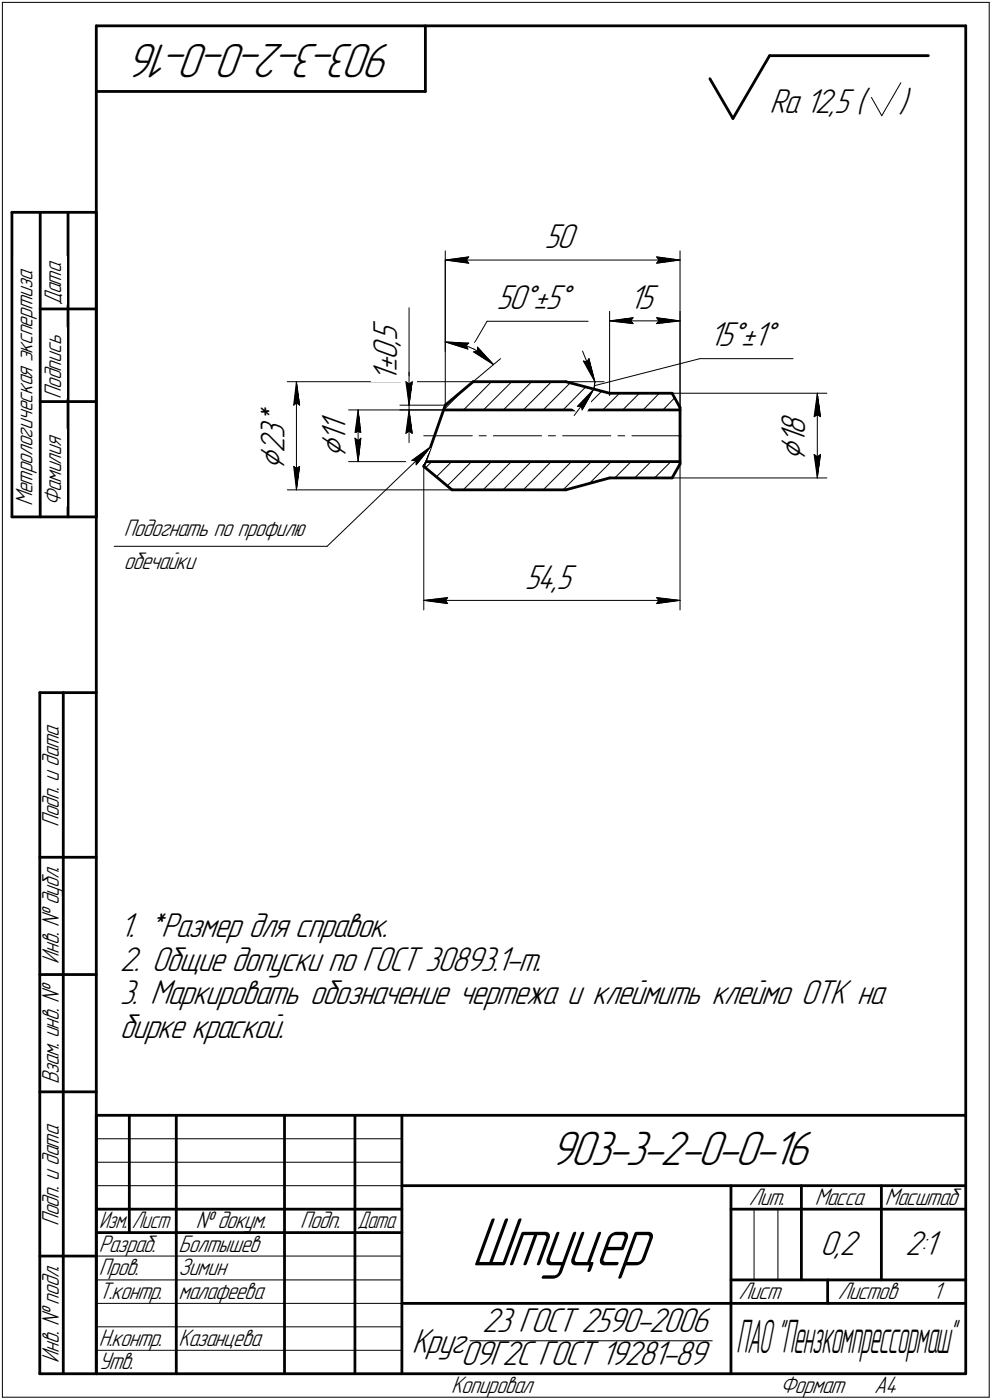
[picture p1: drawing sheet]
<svg xmlns="http://www.w3.org/2000/svg" width="211mm" height="298mm" viewBox="0 0 211 298" stroke-linecap="round" stroke-linejoin="round" font-family="sans-serif">
<defs><g id="words">
<text font-size="15.6" x="100.3" y="269.4">Штуцер</text>
<g font-size="10.9">
<text x="83.9" y="9.4" transform="rotate(-180 83.9 9.4)">903-3-2-0-0-16</text>
<text x="117.1" y="248.1">903-3-2-0-0-16</text>
</g>
<text font-size="10.5" x="156.6" y="288.1">ПАО&quot;Пензкомпрессормаш&quot;</text>
<g font-size="8.5">
<text x="60.5" y="100" transform="rotate(-90 60.5 100)">Ç</text>
<text x="73.6" y="97.6" transform="rotate(-90 73.6 97.6)">Ç</text>
<text x="171.3" y="98.1" transform="rotate(-90 171.3 98.1)">Ç</text>
</g>
<g font-size="7.8">
<text x="163.7" y="24">Ra 12,5 (</text>
<text x="191.2" y="24">)</text>
<text x="115.8" y="52.8">50</text>
<text x="105.6" y="65.8">50Å±5Å</text>
<text x="133.8" y="65.8">15</text>
<text x="84.5" y="76.6" transform="rotate(-90 84.5 76.6)">0</text>
<text x="84.5" y="73.6" transform="rotate(-90 84.5 73.6)">,</text>
<text x="84.5" y="72.5" transform="rotate(-90 84.5 72.5)">5</text>
<text x="150.9" y="73.8">15Å±1Å</text>
<text x="84.5" y="81.3" transform="rotate(-90 84.5 81.3)">1</text>
<text x="84.5" y="79.3" transform="rotate(-90 84.5 79.3)">±</text>
<text x="60.5" y="93.4" transform="rotate(-90 60.5 93.4)">3</text>
<text x="60.5" y="90.8" transform="rotate(-90 60.5 90.8)">*</text>
<text x="73.6" y="94" transform="rotate(-90 73.6 94)">1</text>
<text x="73.6" y="92" transform="rotate(-90 73.6 92)">1</text>
<text x="171.3" y="94.5" transform="rotate(-90 171.3 94.5)">1</text>
<text x="171.3" y="92.6" transform="rotate(-90 171.3 92.6)">8</text>
<text x="60.5" y="96.5" transform="rotate(-90 60.5 96.5)">2</text>
<text x="111.7" y="125.3">54,5</text>
<text x="25.5" y="199.6">1. *Размер для справок.</text>
<text x="25.5" y="206.7">2. Общие допуски по ГОСТ 30893.1-m.</text>
<text x="25.5" y="213.8">3. Маркировать обозначение чертежа и клеймить клеймо ОТК на</text>
<text x="25.5" y="221">бирке краской.</text>
<text x="174.5" y="267.2">0,2</text>
<text x="192.6" y="267.2">2:1</text>
<text x="87.6" y="288">Круг</text>
<text x="102.6" y="283.7">23 ГОСТ 2590-2006</text>
<text x="98.1" y="290.7">09Г2С ГОСТ 19281-89</text>
</g>
<g font-size="5.4">
<text x="6.9" y="59.9" transform="rotate(-90 6.9 59.9)">а</text>
<text x="13" y="58.2" transform="rotate(-90 13 58.2)">а</text>
<text x="6.9" y="63.5" transform="rotate(-90 6.9 63.5)">и</text>
<text x="6.9" y="61.6" transform="rotate(-90 6.9 61.6)">з</text>
<text x="13" y="65" transform="rotate(-90 13 65)">Д</text>
<text x="13" y="62.7" transform="rotate(-90 13 62.7)">а</text>
<text x="13" y="60.8" transform="rotate(-90 13 60.8)">т</text>
<text x="6.9" y="71.6" transform="rotate(-90 6.9 71.6)">п</text>
<text x="6.9" y="69.8" transform="rotate(-90 6.9 69.8)">е</text>
<text x="6.9" y="67.9" transform="rotate(-90 6.9 67.9)">р</text>
<text x="6.9" y="66.1" transform="rotate(-90 6.9 66.1)">т</text>
<text x="6.9" y="77.2" transform="rotate(-90 6.9 77.2)">э</text>
<text x="6.9" y="75.3" transform="rotate(-90 6.9 75.3)">к</text>
<text x="6.9" y="73.5" transform="rotate(-90 6.9 73.5)">с</text>
<text x="13" y="77.3" transform="rotate(-90 13 77.3)">и</text>
<text x="13" y="75.4" transform="rotate(-90 13 75.4)">с</text>
<text x="13" y="73.6" transform="rotate(-90 13 73.6)">ь</text>
<text x="6.9" y="82.3" transform="rotate(-90 6.9 82.3)">а</text>
<text x="6.9" y="80.4" transform="rotate(-90 6.9 80.4)">я</text>
<text x="13" y="82.8" transform="rotate(-90 13 82.8)">о</text>
<text x="13" y="81" transform="rotate(-90 13 81)">д</text>
<text x="13" y="79.1" transform="rotate(-90 13 79.1)">п</text>
<text x="6.9" y="89.7" transform="rotate(-90 6.9 89.7)">ч</text>
<text x="6.9" y="87.8" transform="rotate(-90 6.9 87.8)">е</text>
<text x="6.9" y="86" transform="rotate(-90 6.9 86)">с</text>
<text x="6.9" y="84.1" transform="rotate(-90 6.9 84.1)">к</text>
<text x="13" y="84.9" transform="rotate(-90 13 84.9)">П</text>
<text x="6.9" y="95.2" transform="rotate(-90 6.9 95.2)">о</text>
<text x="6.9" y="93.4" transform="rotate(-90 6.9 93.4)">г</text>
<text x="6.9" y="91.5" transform="rotate(-90 6.9 91.5)">и</text>
<text x="13" y="95.2" transform="rotate(-90 13 95.2)">я</text>
<text x="6.9" y="100.8" transform="rotate(-90 6.9 100.8)">р</text>
<text x="6.9" y="98.9" transform="rotate(-90 6.9 98.9)">о</text>
<text x="6.9" y="97.1" transform="rotate(-90 6.9 97.1)">л</text>
<text x="13" y="100.8" transform="rotate(-90 13 100.8)">и</text>
<text x="13" y="98.9" transform="rotate(-90 13 98.9)">л</text>
<text x="13" y="97.1" transform="rotate(-90 13 97.1)">и</text>
<text x="6.9" y="107.8" transform="rotate(-90 6.9 107.8)">М</text>
<text x="6.9" y="105.2" transform="rotate(-90 6.9 105.2)">е</text>
<text x="6.9" y="103.4" transform="rotate(-90 6.9 103.4)">т</text>
<text x="13" y="107.8" transform="rotate(-90 13 107.8)">Ф</text>
<text x="13" y="104.8" transform="rotate(-90 13 104.8)">а</text>
<text x="13" y="102.9" transform="rotate(-90 13 102.9)">м</text>
<text x="26.3" y="114.2">Подогнать по профилю</text>
<text x="26.3" y="121.2">обечайки</text>
<text x="12.6" y="176.1" transform="rotate(-90 12.6 176.1)">Подп. и дата</text>
<text x="12.6" y="205.2" transform="rotate(-90 12.6 205.2)">Инв. № дубл.</text>
<text x="12.6" y="230.9" transform="rotate(-90 12.6 230.9)">Взам. инв. №</text>
<text x="159.3" y="256.6">Лит.</text>
<text x="173.4" y="256.6">Масса</text>
<text x="188.3" y="256.6">Масштаб</text>
<text x="12.6" y="261.1" transform="rotate(-90 12.6 261.1)">Подп. и дата</text>
<text x="41.6" y="261.6">№ докум.</text>
<text x="63.9" y="261.6">Подп.</text>
<text x="21" y="266.6">Разраб.</text>
<text x="38" y="266.6">Болтышев</text>
<text x="21" y="271.6">Пров.</text>
<text x="38" y="271.6">Зимин</text>
<text x="21" y="276.6">Т.контр.</text>
<text x="38" y="276.6">малафеева</text>
<text x="157.1" y="276.6">Лист</text>
<text x="178.3" y="276.6">Листов</text>
<text x="198.5" y="276.6">1</text>
<text x="21" y="286.6">Н.контр.</text>
<text x="38" y="286.6">Казанцева</text>
<text x="12.6" y="290.2" transform="rotate(-90 12.6 290.2)">Инв. № подл.</text>
<text x="21" y="291.6">Утв.</text>
<text x="96" y="296.6">Копировал</text>
<text x="166" y="296.6">Формат</text>
<text x="186" y="296.6">A4</text>
</g>
<g font-size="5.3">
<text x="21.1" y="261.6">Изм.</text>
<text x="28.1" y="261.6">Лист</text>
<text x="76.1" y="261.6">Дата</text>
</g>
</g></defs>
<g fill="none" stroke="#000" stroke-width=".21">
<path d="M.5 .5v297zM.5 .5h210zM191.7 17.6l-4.1 7zM210.5 .5v297zM185.4 20.7l2.2 3.9zM94.7 53.4v32.9zM94.7 55.4v19.4zM94.7 55.4l5-.7zM94.7 55.4l5 .6zM94.7 55.4h50zM99.2 55.4l.5 .6zM99.7 54.7l-.5 .7z"/>
<path d="M139.7 56l5-.6zM139.7 54.7l.5 .7zM139.7 54.7l5 .7zM140.2 55.4l-.5 .6zM144.7 53.4v33.9zM87 65.5v20.8zM87 79.2v7.1zM94.7 72.8l2.2 .2zM94.7 72.8l5 .3zM94.7 72.8l4.9 1.5zM96.9 73l2 .5zM98.9 73.5l1.9 .8z"/>
<path d="M99.1 73.6l.6-.5zM99.1 73.6l.5 .7zM100.8 74.9l4.2 2.7zM100.8 74.9l.8-.1zM100.8 74.3l1.9 1.1zM101.6 73.9v.9zM101.6 73.9l3.4 3.7zM102.7 75.4l1.6 1.5zM103.6 68.4l-3.3 5.7zM103.6 68.4h21.5zM104.3 76.9l.7 .7zM124 74.8l2.6 6.5z"/>
<path d="M124.1 76.9l.8 .1zM124.1 76.9l2.5 4.4zM125.3 76.4l1.3 4.9zM125.3 76.4l-.4 .6zM129.7 66.3v17.9zM129.7 68.3l5-.7zM129.7 68.3l5 .6zM129.7 68.3h15zM134.2 68.3l.5 .6zM134.7 67.6l-.5 .7zM139.7 68.9l5-.6zM139.7 67.6l.5 .7z"/>
<path d="M139.7 67.6l5 .7zM140.2 68.3l-.5 .6zM144.7 66.3v20.5zM148.9 76.4h19.8zM61.1 81.3h39.6zM62.5 86.3l.6-.5zM62.5 99.3l.6 5zM62.5 99.3l.6 .4zM63.1 81.3l.7 5zM63.1 85.8l.7 .5zM63.1 81.3l-.6 5zM63.1 99.7l.7-.4z"/>
<path d="M63.1 81.3v23zM63.8 99.3l-.7 5zM74.2 87.3h20.2zM74.2 98.3h16.4zM75.5 92.3l.7-.5zM75.5 93.3l.7 5zM75.5 93.3l.7 .5zM76.2 87.3l.6 5zM76.2 91.8l.6 .5zM76.2 87.3l-.7 5zM76.2 93.8l.6-.5zM76.2 87.3v11z"/>
<path d="M76.8 93.3l-.6 5zM85.1 87.3h9.3zM85.1 86.3h9.6zM86.4 92.3l.6-.5zM86.4 81.3l.6 .5zM86.4 81.3l.6 5zM87 87.3l-.6 5zM87 91.8l.7 .5zM87 87.3l.7 5zM87 87.3v6.9zM87 81.8l.7-.5zM87 86.3v1z"/>
<path d="M87.6 98l.9 .1zM87.6 98l4.1-2.9zM87.7 81.3l-.7 5zM88.5 98.1l.1 .9zM90.2 92.8h10.3zM90.2 99.3v30.6zM90.6 99.6l1.3-1.3zM91.7 95.1l-3.1 3.9zM98.7 82.9l-4.3 4.4zM100.7 81.3l5.8-4.9zM101.9 92.8h1.6zM102.9 87.3l6-6z"/>
<path d="M104.6 81.3l-6 6zM105 92.8h10.2zM107.1 87.3l6-6zM111.3 87.3l6-6zM115.6 87.3l5.7-5.8zM116.7 92.8h1.5zM117.3 98.3l-6 6zM119.7 92.8h10.3zM120.4 81.3h8.1zM121.6 98.3l-6 6zM122.9 86.5h.8zM123.7 86.5l.2 .8z"/>
<path d="M124 87.3l4-4zM124.4 82.4l5.3 1.3zM124.6 82.4l-4.8 4.9zM126.3 82.9l-3.4 3.6zM126.3 82.9l-2.4 4.4zM126.3 82.9l-4.1 5.6zM126.4 82.7l-.1 .2zM126.5 82.1l22.4-5.7zM126.6 81.3l-.2 1.4zM128.3 87.3l3.5-3.6zM131.5 92.8h1.4zM132.5 87.3l3.6-3.6z"/>
<path d="M134.5 92.8h10.2zM140.3 83.7l-3.5 3.6zM143 83.7h32.9zM143.5 84.8l-2.4 2.5zM144.7 98.3v31.6zM173.2 88.7l.7-.4zM173.2 96.8l.7 5zM173.2 96.8l.7 .5zM173.9 83.7l.7 5zM173.9 88.3l.7 .4zM173.9 83.7l-.7 5zM173.9 97.3l.7-.5z"/>
<path d="M173.9 83.7v18.1zM174.6 96.8l-.7 5zM24.3 116.3h45.3zM61.1 104.3h35.9zM69.6 116.3l22.1-21.2zM92.9 101.5l3.2-3.2zM95.2 103.5l5.1-5.2zM98.6 104.3l6-6zM102.8 104.3l6-6zM107 104.3l6-6zM119.8 104.3l6-6zM125.4 103l4.6-4.7z"/>
<path d="M130.8 101.8l3.5-3.5zM135 101.8l3.5-3.5zM139.3 101.8l3.4-3.5zM143 101.8h32.9zM90.2 127.8l5-.5zM90.2 127.8l5 .7zM90.2 127.8h54.5zM94.7 127.8l.5 .7zM95.2 127.3l-.5 .5zM139.7 128.5l5-.7zM139.7 127.3l.5 .5zM139.7 127.3l5 .5z"/>
<path d="M140.2 127.8l-.5 .7zM20.5 247.5h65zM20.5 252.5h65zM20.5 242.5h65zM160.4 257.5v15zM165.5 257.5v15zM20.5 267.5h65zM20.5 272.5h65zM20.5 277.5h65zM.5 297.5h210zM20.5 282.5h65zM20.5 287.5h65z"/>
<path d="M100 285.5h51.6z"/>
</g>
<g fill="none" stroke="#000" stroke-width=".59">
<path d="M20.5 5.5v287zM20.5 5.5h185zM20.5 19.5h70zM90.5 5.5v14zM151 16.8l5 8.4zM163.7 11.9l-7.7 13.3zM163.7 11.9h33.8zM205.5 5.5v287zM2.5 45.2h18zM2.5 45.2v64.9zM8.6 45.2v64.9zM14.5 45.2v64.9z"/>
<path d="M20.5 45.2v64.9zM8.6 65.8h11.9zM8.6 85.5h11.9zM90.2 99.3l6 5zM90.6 98.3h54.1zM94.4 87.3h50.3zM94.7 86.3l6-5zM94.7 86.3l-4.5 13zM100.7 81.3h19.7zM120.4 81.3l9.3 2.4zM129.7 83.7h13.3zM143 83.7l1.7 3.1z"/>
<path d="M144.7 86.8v6zM144.7 92.8v6zM144.7 98.8l-1.7 3zM2.5 110.1h18zM96.2 104.3h24.2zM120.4 104.3l9.3-2.5zM129.7 101.8h13.3zM8.5 147.5v145zM8.5 147.5h12zM13.5 147.5v145zM8.5 182.5h12zM8.5 207.5h12z"/>
<path d="M8.5 232.5h12zM20.5 237.5h185zM20.5 237.5v55zM27.5 237.5v25zM37.5 237.5v55zM60.5 237.5v55zM75.5 237.5v55zM85.5 237.5v55zM20.5 257.5h65zM85.5 252.5h120zM155.5 252.5v40zM155.5 257.5h15z"/>
<path d="M170.5 252.5v20zM170.5 257.5h35zM187.5 252.5v20zM8.5 267.5h12zM20.5 262.5h65zM85.5 277.5h70zM155.5 277.5h50zM155.5 272.5h50zM176.1 272.5v5zM8.5 292.5h12zM20.5 292.5h185z"/>
</g>
<g fill="#fff" stroke="#fff" stroke-width=".21">
<path d="M115.8 47.2h7.8zM115.8 47.3h7.8zM115.8 47.4h7.8zM115.8 47.5h7.8zM115.8 47.6h7.8zM115.8 47.7h7.8zM115.8 47.8h7.8zM115.8 47.8h7.8zM115.8 47.9h7.8zM115.8 48h7.8zM115.8 48.1h7.8zM115.8 48.2h7.8zM115.8 48.3h7.8zM115.8 48.3h7.8zM115.8 48.4h7.8zM115.8 48.5h7.8zM115.8 48.6h7.8zM115.8 48.7h7.8zM115.8 48.8h7.8zM115.8 48.9h7.8zM115.8 48.9h7.8zM115.8 49h7.8zM115.8 49.1h7.8zM115.8 49.2h7.8zM115.8 49.3h7.8zM115.8 49.4h7.8zM115.8 49.4h7.8zM115.8 49.5h7.8zM115.8 49.6h7.8zM115.8 49.7h7.8zM115.8 49.8h7.8zM115.8 49.9h7.8zM115.8 50h7.8zM115.8 50h7.8zM115.8 50.1h7.8zM115.8 50.2h7.8zM115.8 50.3h7.8zM115.8 50.4h7.8zM115.8 50.5h7.8zM115.8 50.5h7.8zM115.8 50.6h7.8zM115.8 50.7h7.8zM115.8 50.8h7.8zM115.8 50.9h7.8zM115.8 51h7.8zM115.8 51.1h7.8zM115.8 51.1h7.8zM115.8 51.2h7.8zM115.8 51.3h7.8zM115.8 51.4h7.8zM115.8 51.5h7.8zM115.8 51.6h7.8zM115.8 51.6h7.8zM115.8 51.7h7.8zM115.8 51.8h7.8zM115.8 51.9h7.8zM115.8 52h7.8zM115.8 52.1h7.8zM115.8 52.2h7.8zM115.8 52.2h7.8zM115.8 52.3h7.8zM115.8 52.4h7.8zM115.8 52.5h7.8zM115.8 52.6h7.8zM115.8 52.7h7.8zM115.8 52.7h7.8zM115.8 52.8h7.8zM115.8 52.9h7.8zM115.8 53h7.8zM115.8 53.1h7.8zM115.8 53.2h7.8zM115.8 53.3h7.8zM115.8 53.3h7.8zM115.8 53.4h7.8zM115.8 53.5h7.8zM115.8 53.6h7.8zM115.8 53.7h7.8zM115.8 53.8h7.8zM115.8 53.8h7.8zM115.8 53.9h7.8zM115.8 54h7.8zM115.8 54.1h7.8zM115.8 54.2h7.8zM115.8 54.3h7.8z"/>
<path d="M100.1 53.7h.6zM99.5 53.8h1.2zM98.9 53.8h1.8zM98.3 53.9h2.4zM98.1 54h2.6zM98 54.1h2.7zM97.7 54.2h3zM97.5 54.3h3.2zM97.3 54.4h3.4zM97.1 54.4h3.6zM96.9 54.5h3.8zM96.7 54.6h4zM96.4 54.7h4.3zM96.3 54.8h4.4zM96 54.9h4.7zM95.8 54.9h4.9zM95.6 55h5.1zM95.4 55.1h5.3zM95.2 55.2h5.5zM95 55.3h5.7zM94.7 55.4h6zM95 55.5h5.7zM95.2 55.5h5.5zM95.3 55.6h5.4zM95.6 55.7h5.1zM95.8 55.8h4.9zM95.9 55.9h4.8zM96.2 56h4.5zM96.4 56h4.3zM96.5 56.1h4.2zM96.8 56.2h3.9zM96.9 56.3h3.8zM97.1 56.4h3.6zM97.4 56.5h3.3zM97.5 56.6h3.2zM97.7 56.6h3zM98 56.7h2.7zM98.1 56.8h2.6zM98.3 56.9h2.4zM99.1 57h1.6zM99.9 57.1h.8z"/>
<path d="M138.7 53.7h.7zM138.7 53.8h1.3zM138.7 53.8h1.8zM138.7 53.9h2.4zM138.7 54h2.7zM138.7 54.1h2.9zM138.7 54.2h3.1zM138.7 54.3h3.3zM138.7 54.4h3.5zM138.7 54.4h3.7zM138.7 54.5h4zM138.7 54.6h4.1zM138.7 54.7h4.4zM138.7 54.8h4.6zM138.7 54.9h4.8zM138.7 54.9h5zM138.7 55h5.2zM138.7 55.1h5.4zM138.7 55.2h5.7zM138.7 55.3h5.8zM138.7 55.4h6zM138.7 55.5h5.8zM138.7 55.5h5.7zM138.7 55.6h5.4zM138.7 55.7h5.2zM138.7 55.8h5.1zM138.7 55.9h4.8zM138.7 56h4.6zM138.7 56h4.5zM138.7 56.1h4.2zM138.7 56.2h4zM138.7 56.3h3.9zM138.7 56.4h3.6zM138.7 56.5h3.5zM138.7 56.6h3.3zM138.7 56.6h3zM138.7 56.7h2.9zM138.7 56.8h2.7zM138.7 56.9h2.4zM138.7 57h1.7zM138.7 57.1h.8z"/>
<path d="M67.8 88h7.4zM67.8 88.1h7.4zM67.8 88.1h7.4zM67.8 88.2h7.4zM67.8 88.3h7.4zM67.8 88.4h7.4zM67.8 88.5h7.4zM67.8 88.6h7.4zM67.8 88.6h7.4zM67.8 88.7h7.4zM67.8 88.8h7.4zM67.8 88.9h7.4zM67.8 89h7.4zM67.8 89.1h7.4zM67.8 89.2h7.4zM67.8 89.2h7.4zM67.8 89.3h7.4zM67.8 89.4h7.4zM67.8 89.5h7.4zM67.8 89.6h7.4zM67.8 89.7h7.4zM67.8 89.7h7.4zM67.8 89.8h7.4zM67.8 89.9h7.4zM67.8 90h7.4zM67.8 90.1h7.4zM67.8 90.2h7.4zM67.8 90.3h7.4zM67.8 90.3h7.4zM67.8 90.4h7.4zM67.8 90.5h7.4zM67.8 90.6h7.4zM67.8 90.7h7.4zM67.8 90.8h7.4zM67.8 90.8h7.4zM67.8 90.9h7.4zM67.8 91h7.4zM67.8 91.1h7.4zM67.8 91.2h7.4zM67.8 91.3h7.4zM67.8 91.4h7.4zM67.8 91.4h7.4zM67.8 91.5h7.4zM67.8 91.6h7.4zM67.8 91.7h7.4zM67.8 91.8h7.4zM67.8 91.9h7.4zM67.8 91.9h7.4zM67.8 92h7.4zM67.8 92.1h7.4zM67.8 92.2h7.4zM67.8 92.3h7.4zM67.8 92.4h7.4zM67.8 92.5h7.4zM67.8 92.5h7.4zM67.8 92.6h7.4zM67.8 92.7h7.4zM67.8 92.8h7.4zM67.8 92.9h7.4zM67.8 93h7.4zM67.8 93h7.4zM67.8 93.1h7.4zM67.8 93.2h7.4zM67.8 93.3h7.4zM67.8 93.4h7.4zM67.8 93.5h7.4zM67.8 93.6h7.4zM67.8 93.6h7.4zM67.8 93.7h7.4zM67.8 93.8h7.4zM67.8 93.9h7.4zM67.8 94h7.4zM67.8 94.1h7.4zM67.8 94.1h7.4zM67.8 94.2h7.4zM67.8 94.3h7.4zM67.8 94.4h7.4zM67.8 94.5h7.4zM67.8 94.6h7.4zM67.8 94.7h7.4zM67.8 94.7h7.4zM67.8 94.8h7.4zM67.8 94.9h7.4zM67.8 95h7.4zM67.8 95.1h7.4zM67.8 95.2h7.4zM67.8 95.2h7.4zM67.8 95.3h7.4zM67.8 95.4h7.4zM67.8 95.5h7.4zM67.8 95.6h7.4zM67.8 95.7h7.4zM67.8 95.8h7.4zM67.8 95.8h7.4zM67.8 95.9h7.4zM67.8 96h7.4zM67.8 96.1h7.4zM67.8 96.2h7.4zM67.8 96.3h7.4zM67.8 96.4h7.4zM67.8 96.4h7.4zM67.8 96.5h7.4zM67.8 96.6h7.4zM67.8 96.7h7.4zM67.8 96.8h7.4zM67.8 96.9h7.4zM67.8 96.9h7.4zM67.8 97h7.4zM67.8 97.1h7.4zM67.8 97.2h7.4zM67.8 97.3h7.4zM67.8 97.4h7.4zM67.8 97.5h7.4zM67.8 97.5h7.4z"/>
<path d="M76.1 87.5h.3zM76.1 87.6h.3zM76 87.7h.5zM76 87.8h.5zM75.9 87.9h.6zM75.9 88h.6zM75.9 88.1h.6zM75.9 88.1h.7zM75.9 88.2h.7zM75.8 88.3h.8zM75.8 88.4h.9zM75.7 88.5h1zM75.7 88.6h1.1zM75.7 88.6h1.1zM75.6 88.7h1.2zM75.6 88.8h1.3zM75.5 88.9h1.4zM75.5 89h1.5zM75.4 89.1h1.6zM75.4 89.2h1.6zM75.4 89.2h1.6zM75.4 89.3h1.6zM75.4 89.4h1.7zM75.3 89.5h1.8zM75.3 89.6h1.8zM75.2 89.7h2zM75.2 89.7h2zM75.2 89.8h2.1zM75.1 89.9h2.2zM75.1 90h2.2zM75 90.1h2.4zM75 90.2h2.4zM74.9 90.3h2.6zM74.9 90.3h2.6zM74.9 90.4h2.6zM74.8 90.5h2.8zM74.8 90.6h2.8zM74.8 90.7h2.8zM74.8 90.8h2.8zM74.7 90.8h2.9zM74.7 90.9h3zM74.7 91h3zM74.7 91.1h3zM74.7 91.2h3zM74.7 91.3h3zM74.7 91.4h3zM74.7 91.4h3zM74.6 91.5h3.2zM74.6 91.6h3.2zM74.6 91.7h3.2zM74.6 91.8h3.2zM74.6 91.9h3.2zM74.6 91.9h3.2zM74.6 92h3.2zM74.5 92.1h3.4zM74.5 92.2h3.4zM74.5 92.3h3.4zM74.5 92.4h3.4zM74.5 92.5h3.4zM74.5 92.5h3.4zM74.5 92.6h3.4zM74.4 92.7h3.6zM74.4 92.8h3.6zM74.4 92.9h3.6zM74.4 93h3.6zM74.4 93h3.6zM74.4 93.1h3.6zM74.4 93.2h3.6z"/>
<path d="M74.3 92.3h3.7zM74.4 92.4h3.6zM74.4 92.5h3.6zM74.4 92.5h3.6zM74.4 92.6h3.6zM74.4 92.7h3.6zM74.4 92.8h3.6zM74.4 92.9h3.6zM74.5 93h3.4zM74.5 93h3.4zM74.5 93.1h3.4zM74.5 93.2h3.4zM74.5 93.3h3.4zM74.5 93.4h3.4zM74.5 93.5h3.4zM74.6 93.6h3.2zM74.6 93.6h3.2zM74.6 93.7h3.2zM74.6 93.8h3.2zM74.6 93.9h3.2zM74.6 94h3.2zM74.6 94.1h3.2zM74.7 94.1h3zM74.7 94.2h3zM74.7 94.3h3zM74.7 94.4h3zM74.7 94.5h3zM74.7 94.6h3zM74.7 94.7h3zM74.7 94.7h2.9zM74.8 94.8h2.8zM74.8 94.9h2.8zM74.8 95h2.8zM74.8 95.1h2.8zM74.9 95.2h2.6zM74.9 95.2h2.6zM74.9 95.3h2.6zM75 95.4h2.4zM75 95.5h2.4zM75.1 95.6h2.2zM75.1 95.7h2.2zM75.2 95.8h2.1zM75.2 95.8h2zM75.2 95.9h2zM75.3 96h1.8zM75.3 96.1h1.8zM75.4 96.2h1.7zM75.4 96.3h1.6zM75.4 96.4h1.6zM75.4 96.4h1.6zM75.4 96.5h1.6zM75.5 96.6h1.5zM75.5 96.7h1.4zM75.6 96.8h1.3zM75.6 96.9h1.2zM75.7 96.9h1.1zM75.7 97h1.1zM75.7 97.1h1zM75.8 97.2h.9zM75.8 97.3h.8zM75.9 97.4h.7zM75.9 97.5h.7zM75.9 97.5h.6zM75.9 97.6h.6zM75.9 97.7h.6zM76 97.8h.5zM76 97.9h.5zM76.1 98h.3zM76.1 98h.3z"/>
<path d="M54.7 85.5h7.4zM54.7 85.6h7.4zM54.7 85.7h7.4zM54.7 85.8h7.4zM54.7 85.9h7.4zM54.7 85.9h7.4zM54.7 86h7.4zM54.7 86.1h7.4zM54.7 86.2h7.4zM54.7 86.3h7.4zM54.7 86.4h7.4zM54.7 86.4h7.4zM54.7 86.5h7.4zM54.7 86.6h7.4zM54.7 86.7h7.4zM54.7 86.8h7.4zM54.7 86.9h7.4zM54.7 87h7.4zM54.7 87h7.4zM54.7 87.1h7.4zM54.7 87.2h7.4zM54.7 87.3h7.4zM54.7 87.4h7.4zM54.7 87.5h7.4zM54.7 87.5h7.4zM54.7 87.6h7.4zM54.7 87.7h7.4zM54.7 87.8h7.4zM54.7 87.9h7.4zM54.7 88h7.4zM54.7 88.1h7.4zM54.7 88.1h7.4zM54.7 88.2h7.4zM54.7 88.3h7.4zM54.7 88.4h7.4zM54.7 88.5h7.4zM54.7 88.6h7.4zM54.7 88.6h7.4zM54.7 88.7h7.4zM54.7 88.8h7.4zM54.7 88.9h7.4zM54.7 89h7.4zM54.7 89.1h7.4zM54.7 89.2h7.4zM54.7 89.2h7.4zM54.7 89.3h7.4zM54.7 89.4h7.4zM54.7 89.5h7.4zM54.7 89.6h7.4zM54.7 89.7h7.4zM54.7 89.7h7.4zM54.7 89.8h7.4zM54.7 89.9h7.4zM54.7 90h7.4zM54.7 90.1h7.4zM54.7 90.2h7.4zM54.7 90.3h7.4zM54.7 90.3h7.4zM54.7 90.4h7.4zM54.7 90.5h7.4zM54.7 90.6h7.4zM54.7 90.7h7.4zM54.7 90.8h7.4zM54.7 90.8h7.4zM54.7 90.9h7.4zM54.7 91h7.4zM54.7 91.1h7.4zM54.7 91.2h7.4zM54.7 91.3h7.4zM54.7 91.4h7.4zM54.7 91.4h7.4zM54.7 91.5h7.4zM54.7 91.6h7.4zM54.7 91.7h7.4zM54.7 91.8h7.4zM54.7 91.9h7.4zM54.7 91.9h7.4zM54.7 92h7.4zM54.7 92.1h7.4zM54.7 92.2h7.4zM54.7 92.3h7.4zM54.7 92.4h7.4zM54.7 92.5h7.4zM54.7 92.5h7.4zM54.7 92.6h7.4zM54.7 92.7h7.4zM54.7 92.8h7.4zM54.7 92.9h7.4zM54.7 93h7.4zM54.7 93h7.4zM54.7 93.1h7.4zM54.7 93.2h7.4zM54.7 93.3h7.4zM54.7 93.4h7.4zM54.7 93.5h7.4zM54.7 93.6h7.4zM54.7 93.6h7.4zM54.7 93.7h7.4zM54.7 93.8h7.4zM54.7 93.9h7.4zM54.7 94h7.4zM54.7 94.1h7.4zM54.7 94.1h7.4zM54.7 94.2h7.4zM54.7 94.3h7.4zM54.7 94.4h7.4zM54.7 94.5h7.4zM54.7 94.6h7.4zM54.7 94.7h7.4zM54.7 94.7h7.4zM54.7 94.8h7.4zM54.7 94.9h7.4zM54.7 95h7.4zM54.7 95.1h7.4zM54.7 95.2h7.4zM54.7 95.2h7.4zM54.7 95.3h7.4zM54.7 95.4h7.4zM54.7 95.5h7.4zM54.7 95.6h7.4zM54.7 95.7h7.4zM54.7 95.8h7.4zM54.7 95.8h7.4zM54.7 95.9h7.4zM54.7 96h7.4zM54.7 96.1h7.4zM54.7 96.2h7.4zM54.7 96.3h7.4zM54.7 96.4h7.4zM54.7 96.4h7.4zM54.7 96.5h7.4zM54.7 96.6h7.4zM54.7 96.7h7.4zM54.7 96.8h7.4zM54.7 96.9h7.4zM54.7 96.9h7.4zM54.7 97h7.4zM54.7 97.1h7.4zM54.7 97.2h7.4zM54.7 97.3h7.4zM54.7 97.4h7.4zM54.7 97.5h7.4zM54.7 97.5h7.4zM54.7 97.6h7.4zM54.7 97.7h7.4zM54.7 97.8h7.4zM54.7 97.9h7.4zM54.7 98h7.4zM54.7 98h7.4zM54.7 98.1h7.4zM54.7 98.2h7.4zM54.7 98.3h7.4zM54.7 98.4h7.4zM54.7 98.5h7.4zM54.7 98.6h7.4zM54.7 98.6h7.4zM54.7 98.7h7.4zM54.7 98.8h7.4zM54.7 98.9h7.4zM54.7 99h7.4zM54.7 99.1h7.4zM54.7 99.1h7.4zM54.7 99.2h7.4zM54.7 99.3h7.4zM54.7 99.4h7.4zM54.7 99.5h7.4zM54.7 99.6h7.4zM54.7 99.7h7.4zM54.7 99.7h7.4zM54.7 99.8h7.4zM54.7 99.9h7.4z"/>
<path d="M63 81.5h.2zM63 81.6h.2zM62.9 81.7h.4zM62.9 81.8h.4zM62.9 81.9h.4zM62.8 82h.6zM62.8 82h.6zM62.7 82.1h.8zM62.7 82.2h.8zM62.7 82.3h.9zM62.7 82.4h.9zM62.7 82.5h.9zM62.6 82.5h1.1zM62.6 82.6h1.1zM62.6 82.7h1.2zM62.5 82.8h1.3zM62.5 82.9h1.3zM62.4 83h1.4zM62.4 83.1h1.4zM62.4 83.1h1.5zM62.3 83.2h1.6zM62.3 83.3h1.7zM62.2 83.4h1.8zM62.2 83.5h1.9zM62.2 83.6h1.9zM62.1 83.7h2zM62.1 83.7h2.1zM62.1 83.8h2.1zM62.1 83.9h2.2zM62.1 84h2.2zM62 84.1h2.3zM62 84.2h2.3zM61.9 84.2h2.4zM61.9 84.3h2.5zM61.9 84.4h2.5zM61.8 84.5h2.7zM61.8 84.6h2.7zM61.7 84.7h2.9zM61.7 84.8h2.9zM61.6 84.8h3zM61.6 84.9h3.1zM61.6 85h3.1zM61.6 85.1h3.1zM61.6 85.2h3.1zM61.6 85.3h3.1zM61.6 85.3h3.1zM61.6 85.4h3.1zM61.6 85.5h3.2zM61.6 85.6h3.2zM61.6 85.7h3.2zM61.6 85.8h3.2zM61.6 85.9h3.2zM61.6 85.9h3.2zM61.6 86h3.2zM61.5 86.1h3.4zM61.5 86.2h3.4zM61.5 86.3h3.4zM61.5 86.4h3.4zM61.5 86.4h3.4zM61.5 86.5h3.4zM61.5 86.6h3.4zM61.4 86.7h3.5zM61.4 86.8h3.5zM61.4 86.9h3.5zM61.4 87h3.5zM61.4 87h3.5zM61.4 87.1h3.5zM61.4 87.2h3.5z"/>
<path d="M61.3 98.3h3.6zM61.4 98.4h3.5zM61.4 98.5h3.5zM61.4 98.6h3.5zM61.4 98.6h3.5zM61.4 98.7h3.5zM61.4 98.8h3.5zM61.4 98.9h3.5zM61.5 99h3.4zM61.5 99.1h3.4zM61.5 99.1h3.4zM61.5 99.2h3.4zM61.5 99.3h3.4zM61.5 99.4h3.4zM61.5 99.5h3.3zM61.6 99.6h3.2zM61.6 99.7h3.2zM61.6 99.7h3.2zM61.6 99.8h3.2zM61.6 99.9h3.2zM61.6 100h3.2zM61.6 100.1h3.1zM61.6 100.2h3.1zM61.6 100.2h3.1zM61.6 100.3h3.1zM61.6 100.4h3.1zM61.6 100.5h3.1zM61.6 100.6h3.1zM61.6 100.7h3zM61.7 100.8h2.9zM61.7 100.8h2.9zM61.8 100.9h2.7zM61.8 101h2.7zM61.8 101.1h2.6zM61.9 101.2h2.5zM61.9 101.3h2.5zM62 101.3h2.3zM62 101.4h2.3zM62 101.5h2.3zM62.1 101.6h2.2zM62.1 101.7h2.1zM62.1 101.8h2.1zM62.1 101.9h2.1zM62.1 101.9h2zM62.2 102h1.9zM62.2 102.1h1.8zM62.3 102.2h1.7zM62.3 102.3h1.7zM62.3 102.4h1.6zM62.4 102.4h1.5zM62.4 102.5h1.4zM62.5 102.6h1.3zM62.5 102.7h1.3zM62.5 102.8h1.3zM62.6 102.9h1.2zM62.6 103h1.1zM62.7 103h1zM62.7 103.1h.9zM62.7 103.2h.9zM62.7 103.3h.9zM62.7 103.4h.8zM62.8 103.5h.7zM62.8 103.5h.6zM62.8 103.6h.6zM62.9 103.7h.4zM62.9 103.8h.4zM63 103.9h.3zM63 104h.2zM63 104.1h.2z"/>
<path d="M105.6 60h17.6zM105.6 60.1h17.6zM105.6 60.2h17.6zM105.6 60.3h17.6zM105.6 60.4h17.6zM105.6 60.5h17.6zM105.6 60.5h17.6zM105.6 60.6h17.6zM105.6 60.7h17.6zM105.6 60.8h17.6zM105.6 60.9h17.6zM105.6 61h17.6zM105.6 61h17.6zM105.6 61.1h17.6zM105.6 61.2h17.6zM105.6 61.3h17.6zM105.6 61.4h17.6zM105.6 61.5h17.6zM105.6 61.6h17.6zM105.6 61.6h17.6zM105.6 61.7h17.6zM105.6 61.8h17.6zM105.6 61.9h17.6zM105.6 62h17.6zM105.6 62.1h17.6zM105.6 62.1h17.6zM105.6 62.2h17.6zM105.6 62.3h17.6zM105.6 62.4h17.6zM105.6 62.5h17.6zM105.6 62.6h17.6zM105.6 62.7h17.6zM105.6 62.7h17.6zM105.6 62.8h17.6zM105.6 62.9h17.6zM105.6 63h17.6zM105.6 63.1h17.6zM105.6 63.2h17.6zM105.6 63.2h17.6zM105.6 63.3h17.6zM105.6 63.4h17.6zM105.6 63.5h17.6zM105.6 63.6h17.6zM105.6 63.7h17.6zM105.6 63.8h17.6zM105.6 63.8h17.6zM105.6 63.9h17.6zM105.6 64h17.6zM105.6 64.1h17.6zM105.6 64.2h17.6zM105.6 64.3h17.6zM105.6 64.3h17.6zM105.6 64.4h17.6zM105.6 64.5h17.6zM105.6 64.6h17.6zM105.6 64.7h17.6zM105.6 64.8h17.6zM105.6 64.9h17.6zM105.6 64.9h17.6zM105.6 65h17.6zM105.6 65.1h17.6zM105.6 65.2h17.6zM105.6 65.3h17.6zM105.6 65.4h17.6zM105.6 65.4h17.6zM105.6 65.5h17.6zM105.6 65.6h17.6zM105.6 65.7h17.6zM105.6 65.8h17.6zM105.6 65.9h17.6zM105.6 66h17.6zM105.6 66h17.6zM105.6 66.1h17.6zM105.6 66.2h17.6zM105.6 66.3h17.6zM105.6 66.4h17.6zM105.6 66.5h17.6zM105.6 66.5h17.6zM105.6 66.6h17.6zM105.6 66.7h17.6zM105.6 66.8h17.6zM105.6 66.9h17.6zM105.6 67h17.6zM105.6 67.1h17.6zM105.6 67.1h17.6zM105.6 67.2h17.6zM105.6 67.3h17.6z"/>
<path d="M98.1 72.1h2.8zM97.8 72.1h3.1zM97.4 72.2h3.5zM97 72.3h3.9zM96.6 72.4h4.3zM96.3 72.5h4.6zM95.9 72.6h4.9zM95.5 72.6h5.3zM95.2 72.7h5.6zM94.7 72.8h6.1zM94.9 72.9h5.9zM95.1 73h5.7zM95.2 73.1h5.6zM95.3 73.2h5.5zM95.4 73.2h5.4zM95.6 73.3h5.2zM95.7 73.4h5zM95.8 73.5h4.9zM95.9 73.6h4.8zM96.1 73.7h4.6zM96.2 73.7h4.5zM96.4 73.8h4.2zM96.4 73.9h4.2zM96.6 74h4zM96.7 74.1h3.9zM96.9 74.2h3.7zM96.9 74.3h3.7zM97.1 74.3h3.5zM97.2 74.4h3.3zM97.4 74.5h3.1zM97.5 74.6h3zM97.6 74.7h2.9zM97.7 74.8h2.8zM97.9 74.8h2.6zM98 74.9h2.5zM98.3 75h2.1zM98.6 75.1h1.8zM98.9 75.2h1.5zM99.1 75.3h1.3zM99.5 75.4h.9zM99.7 75.4h.7zM100.1 75.5h.3z"/>
<path d="M101.5 72.6h.3zM101.4 72.6h.5zM101.3 72.7h.6zM101.3 72.8h.7zM101.2 72.9h.9zM101.1 73h1.1zM101 73.1h1.3zM101 73.2h1.4zM100.9 73.2h1.5zM100.8 73.3h1.6zM100.8 73.4h1.7zM100.7 73.5h1.9zM100.6 73.6h2.1zM100.5 73.7h2.3zM100.4 73.7h2.5zM100.4 73.8h2.6zM100.3 73.9h2.7zM100.2 74h2.9zM100.2 74.1h3zM100.1 74.2h3.1zM100 74.3h3.3zM99.9 74.3h3.5zM99.8 74.4h3.6zM99.8 74.5h3.7zM99.7 74.6h3.8zM99.7 74.7h3.8zM99.6 74.8h3.9zM99.5 74.8h4.1zM99.4 74.9h4.2zM99.3 75h4.4zM99.2 75.1h4.5zM99.4 75.2h4.4zM99.6 75.3h4.2zM99.7 75.4h4.2zM99.8 75.4h4.1zM99.9 75.5h4.1zM100.1 75.6h3.9zM100.2 75.7h3.9zM100.3 75.8h3.8zM100.5 75.9h3.6zM100.6 75.9h3.5zM100.8 76h3.4zM100.8 76.1h3.4zM101 76.2h3.3zM101.1 76.3h3.2zM101.3 76.4h3.1zM101.3 76.5h3.1zM101.7 76.5h2.8zM101.9 76.6h2.6zM102.2 76.7h2.4zM102.4 76.8h2.2zM102.7 76.9h1.9zM103 77h1.6zM103.2 77h1.5zM103.5 77.1h1.2zM103.7 77.2h1.1zM104 77.3h.8zM104.2 77.4h.7zM104.5 77.5h.4zM104.7 77.6h.3z"/>
<path d="M111.7 119.7h11.6zM111.7 119.8h11.6zM111.7 119.9h11.6zM111.7 120h11.6zM111.7 120.1h11.6zM111.7 120.1h11.6zM111.7 120.2h11.6zM111.7 120.3h11.6zM111.7 120.4h11.6zM111.7 120.5h11.6zM111.7 120.6h11.6zM111.7 120.6h11.6zM111.7 120.7h11.6zM111.7 120.8h11.6zM111.7 120.9h11.6zM111.7 121h11.6zM111.7 121.1h11.6zM111.7 121.2h11.6zM111.7 121.2h11.6zM111.7 121.3h11.6zM111.7 121.4h11.6zM111.7 121.5h11.6zM111.7 121.6h11.6zM111.7 121.7h11.6zM111.7 121.8h11.6zM111.7 121.8h11.6zM111.7 121.9h11.6zM111.7 122h11.6zM111.7 122.1h11.6zM111.7 122.2h11.6zM111.7 122.3h11.6zM111.7 122.3h11.6zM111.7 122.4h11.6zM111.7 122.5h11.6zM111.7 122.6h11.6zM111.7 122.7h11.6zM111.7 122.8h11.6zM111.7 122.9h11.6zM111.7 122.9h11.6zM111.7 123h11.6zM111.7 123.1h11.6zM111.7 123.2h11.6zM111.7 123.3h11.6zM111.7 123.4h11.6zM111.7 123.4h11.6zM111.7 123.5h11.6zM111.7 123.6h11.6zM111.7 123.7h11.6zM111.7 123.8h11.6zM111.7 123.9h11.6zM111.7 124h11.6zM111.7 124h11.6zM111.7 124.1h11.6zM111.7 124.2h11.6zM111.7 124.3h11.6zM111.7 124.4h11.6zM111.7 124.5h11.6zM111.7 124.5h11.6zM111.7 124.6h11.6zM111.7 124.7h11.6zM111.7 124.8h11.6zM111.7 124.9h11.6zM111.7 125h11.6zM111.7 125.1h11.6zM111.7 125.1h11.6zM111.7 125.2h11.6zM111.7 125.3h11.6zM111.7 125.4h11.6zM111.7 125.5h11.6zM111.7 125.6h11.6zM111.7 125.6h11.6zM111.7 125.7h11.6zM111.7 125.8h11.6zM111.7 125.9h11.6zM111.7 126h11.6zM111.7 126.1h11.6zM111.7 126.2h11.6zM111.7 126.2h11.6zM111.7 126.3h11.6zM111.7 126.4h11.6zM111.7 126.5h11.6zM111.7 126.6h11.6zM111.7 126.7h11.6zM111.7 126.7h11.6zM111.7 126.8h11.6z"/>
<path d="M95.6 126.2h.6zM95 126.2h1.2zM94.4 126.3h1.8zM93.8 126.4h2.4zM93.6 126.5h2.6zM93.4 126.6h2.8zM93.2 126.7h3zM93 126.7h3.2zM92.8 126.8h3.4zM92.5 126.9h3.7zM92.4 127h3.8zM92.1 127.1h4.1zM91.9 127.2h4.3zM91.7 127.3h4.5zM91.5 127.3h4.7zM91.3 127.4h4.9zM91.1 127.5h5.1zM90.8 127.6h5.4zM90.7 127.7h5.5zM90.4 127.8h5.8zM90.2 127.8h6zM90.4 127.9h5.8zM90.6 128h5.6zM90.8 128.1h5.4zM91 128.2h5.2zM91.2 128.3h5zM91.4 128.4h4.8zM91.6 128.4h4.6zM91.9 128.5h4.3zM92 128.6h4.2zM92.2 128.7h4zM92.5 128.8h3.7zM92.6 128.9h3.6zM92.9 128.9h3.3zM93 129h3.2zM93.2 129.1h3zM93.5 129.2h2.7zM93.6 129.3h2.6zM93.8 129.4h2.4zM94.4 129.5h1.8zM95 129.5h1.2zM95.6 129.6h.6z"/>
<path d="M138.7 126.2h.7zM138.7 126.2h1.3zM138.7 126.3h1.8zM138.7 126.4h2.4zM138.7 126.5h2.7zM138.7 126.6h2.9zM138.7 126.7h3.1zM138.7 126.7h3.3zM138.7 126.8h3.5zM138.7 126.9h3.7zM138.7 127h4zM138.7 127.1h4.1zM138.7 127.2h4.4zM138.7 127.3h4.6zM138.7 127.3h4.8zM138.7 127.4h5zM138.7 127.5h5.2zM138.7 127.6h5.4zM138.7 127.7h5.7zM138.7 127.8h5.8zM138.7 127.8h6zM138.7 127.9h5.8zM138.7 128h5.7zM138.7 128.1h5.4zM138.7 128.2h5.2zM138.7 128.3h5.1zM138.7 128.4h4.8zM138.7 128.4h4.6zM138.7 128.5h4.5zM138.7 128.6h4.2zM138.7 128.7h4zM138.7 128.8h3.9zM138.7 128.9h3.6zM138.7 128.9h3.5zM138.7 129h3.3zM138.7 129.1h3zM138.7 129.2h2.9zM138.7 129.3h2.7zM138.7 129.4h2.4zM138.7 129.5h1.8zM138.7 129.5h1.3zM138.7 129.6h.7z"/>
<path d="M26.3 110.3h41.3zM26.3 110.4h41.3zM26.3 110.5h41.3zM26.3 110.6h41.3zM26.3 110.7h41.3zM26.3 110.7h41.3zM26.3 110.8h41.3zM26.3 110.9h41.3zM26.3 111h41.3zM26.3 111.1h41.3zM26.3 111.2h41.3zM26.3 111.3h41.3zM26.3 111.3h41.3zM26.3 111.4h41.3zM26.3 111.5h41.3zM26.3 111.6h41.3zM26.3 111.7h41.3zM26.3 111.8h41.3zM26.3 111.8h41.3zM26.3 111.9h41.3zM26.3 112h41.3zM26.3 112.1h41.3zM26.3 112.2h41.3zM26.3 112.3h41.3zM26.3 112.4h41.3zM26.3 112.4h41.3zM26.3 112.5h41.3zM26.3 112.6h41.3zM26.3 112.7h41.3zM26.3 112.8h41.3zM26.3 112.9h41.3zM26.3 112.9h41.3zM26.3 113h41.3zM26.3 113.1h41.3zM26.3 113.2h41.3zM26.3 113.3h41.3zM26.3 113.4h41.3zM26.3 113.5h41.3zM26.3 113.5h41.3zM26.3 113.6h41.3zM26.3 113.7h41.3zM26.3 113.8h41.3zM26.3 113.9h41.3zM26.3 114h41.3zM26.3 114h41.3zM26.3 114.1h41.3zM26.3 114.2h41.3zM26.3 114.3h41.3zM26.3 114.4h41.3zM26.3 114.5h41.3zM26.3 114.6h41.3zM26.3 114.6h41.3zM26.3 114.7h41.3zM26.3 114.8h41.3zM26.3 114.9h41.3zM26.3 115h41.3zM26.3 115.1h41.3zM26.3 115.1h41.3zM26.3 115.2h41.3z"/>
<path d="M26.3 117.3h16.9zM26.3 117.4h16.9zM26.3 117.5h16.9zM26.3 117.6h16.9zM26.3 117.7h16.9zM26.3 117.8h16.9zM26.3 117.9h16.9zM26.3 117.9h16.9zM26.3 118h16.9zM26.3 118.1h16.9zM26.3 118.2h16.9zM26.3 118.3h16.9zM26.3 118.4h16.9zM26.3 118.4h16.9zM26.3 118.5h16.9zM26.3 118.6h16.9zM26.3 118.7h16.9zM26.3 118.8h16.9zM26.3 118.9h16.9zM26.3 119h16.9zM26.3 119h16.9zM26.3 119.1h16.9zM26.3 119.2h16.9zM26.3 119.3h16.9zM26.3 119.4h16.9zM26.3 119.5h16.9zM26.3 119.5h16.9zM26.3 119.6h16.9zM26.3 119.7h16.9zM26.3 119.8h16.9zM26.3 119.9h16.9zM26.3 120h16.9zM26.3 120.1h16.9zM26.3 120.1h16.9zM26.3 120.2h16.9zM26.3 120.3h16.9zM26.3 120.4h16.9zM26.3 120.5h16.9zM26.3 120.6h16.9zM26.3 120.6h16.9zM26.3 120.7h16.9zM26.3 120.8h16.9zM26.3 120.9h16.9zM26.3 121h16.9zM26.3 121.1h16.9zM26.3 121.2h16.9zM26.3 121.2h16.9zM26.3 121.3h16.9zM26.3 121.4h16.9zM26.3 121.5h16.9zM26.3 121.6h16.9zM26.3 121.7h16.9zM26.3 121.8h16.9zM26.3 121.8h16.9zM26.3 121.9h16.9zM26.3 122h16.9zM26.3 122.1h16.9zM26.3 122.2h16.9zM26.3 122.3h16.9z"/>
<path d="M91.5 95.2h.2zM91.3 95.2h.4zM91 95.3h.6zM90.8 95.4h.8zM90.6 95.5h.9zM90.3 95.6h1.2zM90.2 95.7h1.2zM89.9 95.8h1.5zM89.7 95.8h1.7zM89.5 95.9h1.9zM89.2 96h2.2zM89 96.1h2.3zM88.8 96.2h2.5zM88.6 96.3h2.6zM88.3 96.4h2.9zM88.1 96.4h3zM88 96.5h3.1zM87.9 96.6h3.2zM87.7 96.7h3.3zM87.6 96.8h3.4zM87.5 96.9h3.4zM87.4 96.9h3.5zM87.3 97h3.5zM87.2 97.1h3.6zM87 97.2h3.8zM87 97.3h3.8zM86.9 97.4h3.9zM86.7 97.5h4zM86.6 97.5h4.1zM86.5 97.6h4.1zM86.4 97.7h4.2zM86.3 97.8h4.2zM86.1 97.9h4.4zM86.2 98h4.3zM86.3 98h4.1zM86.4 98.1h4zM86.4 98.2h3.9zM86.5 98.3h3.8zM86.6 98.4h3.7zM86.7 98.5h3.6zM86.8 98.6h3.4zM86.9 98.6h3.3zM87 98.7h3.1zM87 98.8h3zM87.1 98.9h2.8zM87.2 99h2.6zM87.3 99.1h2.5zM87.4 99.1h2.3zM87.4 99.2h2.3zM87.5 99.3h2.1zM87.5 99.4h2zM87.6 99.5h1.8zM87.7 99.6h1.7zM87.8 99.7h1.5zM87.9 99.7h1.3zM88 99.8h1.2zM88.1 99.9h1zM88.1 100h.9zM88.2 100.1h.8zM88.3 100.2h.6zM88.4 100.2h.4zM88.5 100.3h.2z"/>
<path d="M78.9 67.6h7.1zM78.9 67.6h7.1zM78.9 67.7h7.1zM78.9 67.8h7.1zM78.9 67.9h7.1zM78.9 68h7.1zM78.9 68.1h7.1zM78.9 68.2h7.1zM78.9 68.2h7.1zM78.9 68.3h7.1zM78.9 68.4h7.1zM78.9 68.5h7.1zM78.9 68.6h7.1zM78.9 68.7h7.1zM78.9 68.7h7.1zM78.9 68.8h7.1zM78.9 68.9h7.1zM78.9 69h7.1zM78.9 69.1h7.1zM78.9 69.2h7.1zM78.9 69.3h7.1zM78.9 69.3h7.1zM78.9 69.4h7.1zM78.9 69.5h7.1zM78.9 69.6h7.1zM78.9 69.7h7.1zM78.9 69.8h7.1zM78.9 69.8h7.1zM78.9 69.9h7.1zM78.9 70h7.1zM78.9 70.1h7.1zM78.9 70.2h7.1zM78.9 70.3h7.1zM78.9 70.4h7.1zM78.9 70.4h7.1zM78.9 70.5h7.1zM78.9 70.6h7.1zM78.9 70.7h7.1zM78.9 70.8h7.1zM78.9 70.9h7.1zM78.9 71h7.1zM78.9 71h7.1zM78.9 71.1h7.1zM78.9 71.2h7.1zM78.9 71.3h7.1zM78.9 71.4h7.1zM78.9 71.5h7.1zM78.9 71.5h7.1zM78.9 71.6h7.1zM78.9 71.7h7.1zM78.9 71.8h7.1zM78.9 71.9h7.1zM78.9 72h7.1zM78.9 72.1h7.1zM78.9 72.1h7.1zM78.9 72.2h7.1zM78.9 72.3h7.1zM78.9 72.4h7.1zM78.9 72.5h7.1zM78.9 72.6h7.1zM78.9 72.6h7.1zM78.9 72.7h7.1zM78.9 72.8h7.1zM78.9 72.9h7.1zM78.9 73h7.1zM78.9 73.1h7.1zM78.9 73.2h7.1zM78.9 73.2h7.1zM78.9 73.3h7.1zM78.9 73.4h7.1zM78.9 73.5h7.1zM78.9 73.6h7.1zM78.9 73.7h7.1zM78.9 73.7h7.1zM78.9 73.8h7.1zM78.9 73.9h7.1zM78.9 74h7.1zM78.9 74.1h7.1zM78.9 74.2h7.1zM78.9 74.3h7.1zM78.9 74.3h7.1zM78.9 74.4h7.1zM78.9 74.5h7.1zM78.9 74.6h7.1zM78.9 74.7h7.1zM78.9 74.8h7.1zM78.9 74.8h7.1zM78.9 74.9h7.1zM78.9 75h7.1zM78.9 75.1h7.1zM78.9 75.2h7.1zM78.9 75.3h7.1zM78.9 75.4h7.1zM78.9 75.4h7.1zM78.9 75.5h7.1zM78.9 75.6h7.1zM78.9 75.7h7.1zM78.9 75.8h7.1zM78.9 75.9h7.1zM78.9 75.9h7.1zM78.9 76h7.1zM78.9 76.1h7.1zM78.9 76.2h7.1zM78.9 76.3h7.1zM78.9 76.4h7.1zM78.9 76.5h7.1zM78.9 76.5h7.1zM78.9 76.6h7.1zM78.9 76.7h7.1zM78.9 76.8h7.1zM78.9 76.9h7.1zM78.9 77h7.1zM78.9 77h7.1zM78.9 77.1h7.1zM78.9 77.2h7.1zM78.9 77.3h7.1zM78.9 77.4h7.1zM78.9 77.5h7.1zM78.9 77.6h7.1zM78.9 77.6h7.1zM78.9 77.7h7.1zM78.9 77.8h7.1zM78.9 77.9h7.1zM78.9 78h7.1zM78.9 78.1h7.1zM78.9 78.1h7.1zM78.9 78.2h7.1zM78.9 78.3h7.1zM78.9 78.4h7.1zM78.9 78.5h7.1zM78.9 78.6h7.1zM78.9 78.7h7.1zM78.9 78.7h7.1zM78.9 78.8h7.1zM78.9 78.9h7.1zM78.9 79h7.1zM78.9 79.1h7.1zM78.9 79.2h7.1zM78.9 79.2h7.1zM78.9 79.3h7.1zM78.9 79.4h7.1zM78.9 79.5h7.1zM78.9 79.6h7.1zM78.9 79.7h7.1zM78.9 79.8h7.1zM78.9 79.8h7.1zM78.9 79.9h7.1zM78.9 80h7.1zM78.9 80.1h7.1zM78.9 80.2h7.1zM78.9 80.3h7.1zM78.9 80.3h7.1zM78.9 80.4h7.1zM78.9 80.5h7.1zM78.9 80.6h7.1zM78.9 80.7h7.1zM78.9 80.8h7.1zM78.9 80.9h7.1zM78.9 80.9h7.1zM78.9 81h7.1zM78.9 81.1h7.1zM78.9 81.2h7.1z"/>
<path d="M87 87.5h.2zM87 87.6h.2zM86.9 87.7h.4zM86.9 87.8h.4zM86.9 87.9h.4zM86.8 88h.6zM86.8 88.1h.6zM86.7 88.1h.8zM86.7 88.2h.8zM86.7 88.3h.8zM86.6 88.4h.9zM86.6 88.5h.9zM86.5 88.6h1.1zM86.5 88.6h1.1zM86.5 88.7h1.2zM86.4 88.8h1.3zM86.4 88.9h1.4zM86.4 89h1.4zM86.4 89.1h1.4zM86.4 89.2h1.5zM86.3 89.2h1.6zM86.3 89.3h1.7zM86.2 89.4h1.8zM86.2 89.5h1.9zM86.2 89.6h1.9zM86.1 89.7h2zM86.1 89.7h2zM86 89.8h2.1zM86 89.9h2.2zM86 90h2.2zM85.9 90.1h2.4zM85.9 90.2h2.4zM85.9 90.3h2.4zM85.9 90.3h2.5zM85.9 90.4h2.5zM85.8 90.5h2.7zM85.8 90.6h2.7zM85.7 90.7h2.9zM85.7 90.8h2.9zM85.6 90.8h3zM85.6 90.9h3zM85.6 91h3zM85.6 91.1h3zM85.6 91.2h3zM85.6 91.3h3zM85.6 91.4h3zM85.6 91.4h3zM85.5 91.5h3.1zM85.5 91.6h3.1zM85.5 91.7h3.2zM85.5 91.8h3.2zM85.5 91.9h3.2zM85.5 91.9h3.2zM85.5 92h3.2zM85.4 92.1h3.3zM85.4 92.2h3.3zM85.4 92.3h3.3zM85.4 92.4h3.3zM85.4 92.5h3.3zM85.4 92.5h3.4zM85.4 92.6h3.4zM85.3 92.7h3.5zM85.3 92.8h3.5zM85.3 92.9h3.5zM85.3 93h3.5zM85.3 93h3.5zM85.3 93.1h3.5zM85.3 93.2h3.5z"/>
<path d="M85.3 80.3h3.5zM85.3 80.3h3.5zM85.3 80.4h3.5zM85.3 80.5h3.5zM85.3 80.6h3.5zM85.3 80.7h3.5zM85.3 80.8h3.5zM85.3 80.9h3.5zM85.4 80.9h3.4zM85.4 81h3.4zM85.4 81.1h3.3zM85.4 81.2h3.3zM85.4 81.3h3.3zM85.4 81.4h3.3zM85.4 81.4h3.3zM85.5 81.5h3.2zM85.5 81.6h3.2zM85.5 81.7h3.2zM85.5 81.8h3.2zM85.5 81.9h3.2zM85.5 82h3.1zM85.5 82h3.1zM85.6 82.1h3zM85.6 82.2h3zM85.6 82.3h3zM85.6 82.4h3zM85.6 82.5h3zM85.6 82.5h3zM85.6 82.6h3zM85.6 82.7h3zM85.7 82.8h2.9zM85.7 82.9h2.9zM85.8 83h2.7zM85.8 83.1h2.7zM85.9 83.1h2.5zM85.9 83.2h2.5zM85.9 83.3h2.4zM85.9 83.4h2.4zM85.9 83.5h2.4zM86 83.6h2.2zM86 83.7h2.2zM86 83.7h2.1zM86.1 83.8h2zM86.1 83.9h2zM86.2 84h1.9zM86.2 84.1h1.9zM86.2 84.2h1.8zM86.3 84.2h1.7zM86.3 84.3h1.6zM86.4 84.4h1.5zM86.4 84.5h1.4zM86.4 84.6h1.4zM86.4 84.7h1.4zM86.4 84.8h1.3zM86.5 84.8h1.2zM86.5 84.9h1.1zM86.5 85h1.1zM86.6 85.1h.9zM86.6 85.2h.9zM86.7 85.3h.8zM86.7 85.3h.8zM86.7 85.4h.8zM86.8 85.5h.6zM86.8 85.6h.6zM86.9 85.7h.4zM86.9 85.8h.4zM86.9 85.9h.4zM87 85.9h.2zM87 86h.2z"/>
<path d="M165.5 87.5h7.4zM165.5 87.5h7.4zM165.5 87.6h7.4zM165.5 87.7h7.4zM165.5 87.8h7.4zM165.5 87.9h7.4zM165.5 88h7.4zM165.5 88.1h7.4zM165.5 88.1h7.4zM165.5 88.2h7.4zM165.5 88.3h7.4zM165.5 88.4h7.4zM165.5 88.5h7.4zM165.5 88.6h7.4zM165.5 88.6h7.4zM165.5 88.7h7.4zM165.5 88.8h7.4zM165.5 88.9h7.4zM165.5 89h7.4zM165.5 89.1h7.4zM165.5 89.2h7.4zM165.5 89.2h7.4zM165.5 89.3h7.4zM165.5 89.4h7.4zM165.5 89.5h7.4zM165.5 89.6h7.4zM165.5 89.7h7.4zM165.5 89.7h7.4zM165.5 89.8h7.4zM165.5 89.9h7.4zM165.5 90h7.4zM165.5 90.1h7.4zM165.5 90.2h7.4zM165.5 90.3h7.4zM165.5 90.3h7.4zM165.5 90.4h7.4zM165.5 90.5h7.4zM165.5 90.6h7.4zM165.5 90.7h7.4zM165.5 90.8h7.4zM165.5 90.8h7.4zM165.5 90.9h7.4zM165.5 91h7.4zM165.5 91.1h7.4zM165.5 91.2h7.4zM165.5 91.3h7.4zM165.5 91.4h7.4zM165.5 91.4h7.4zM165.5 91.5h7.4zM165.5 91.6h7.4zM165.5 91.7h7.4zM165.5 91.8h7.4zM165.5 91.9h7.4zM165.5 91.9h7.4zM165.5 92h7.4zM165.5 92.1h7.4zM165.5 92.2h7.4zM165.5 92.3h7.4zM165.5 92.4h7.4zM165.5 92.5h7.4zM165.5 92.5h7.4zM165.5 92.6h7.4zM165.5 92.7h7.4zM165.5 92.8h7.4zM165.5 92.9h7.4zM165.5 93h7.4zM165.5 93h7.4zM165.5 93.1h7.4zM165.5 93.2h7.4zM165.5 93.3h7.4zM165.5 93.4h7.4zM165.5 93.5h7.4zM165.5 93.6h7.4zM165.5 93.6h7.4zM165.5 93.7h7.4zM165.5 93.8h7.4zM165.5 93.9h7.4zM165.5 94h7.4zM165.5 94.1h7.4zM165.5 94.1h7.4zM165.5 94.2h7.4zM165.5 94.3h7.4zM165.5 94.4h7.4zM165.5 94.5h7.4zM165.5 94.6h7.4zM165.5 94.7h7.4zM165.5 94.7h7.4zM165.5 94.8h7.4zM165.5 94.9h7.4zM165.5 95h7.4zM165.5 95.1h7.4zM165.5 95.2h7.4zM165.5 95.2h7.4zM165.5 95.3h7.4zM165.5 95.4h7.4zM165.5 95.5h7.4zM165.5 95.6h7.4zM165.5 95.7h7.4zM165.5 95.8h7.4zM165.5 95.8h7.4zM165.5 95.9h7.4zM165.5 96h7.4zM165.5 96.1h7.4zM165.5 96.2h7.4zM165.5 96.3h7.4zM165.5 96.4h7.4zM165.5 96.4h7.4zM165.5 96.5h7.4zM165.5 96.6h7.4zM165.5 96.7h7.4zM165.5 96.8h7.4zM165.5 96.9h7.4zM165.5 96.9h7.4zM165.5 97h7.4zM165.5 97.1h7.4zM165.5 97.2h7.4zM165.5 97.3h7.4zM165.5 97.4h7.4zM165.5 97.5h7.4zM165.5 97.5h7.4zM165.5 97.6h7.4zM165.5 97.7h7.4zM165.5 97.8h7.4zM165.5 97.9h7.4zM165.5 98h7.4zM165.5 98h7.4z"/>
<path d="M173.8 84h.3zM173.8 84.1h.3zM173.7 84.2h.4zM173.7 84.2h.5zM173.7 84.3h.5zM173.7 84.4h.5zM173.7 84.5h.5zM173.6 84.6h.6zM173.6 84.7h.7zM173.5 84.8h.8zM173.5 84.8h.9zM173.5 84.9h.9zM173.4 85h1zM173.4 85.1h1.1zM173.3 85.2h1.2zM173.3 85.3h1.3zM173.3 85.3h1.3zM173.2 85.4h1.4zM173.2 85.5h1.5zM173.1 85.6h1.6zM173.1 85.7h1.7zM173.1 85.8h1.7zM173.1 85.9h1.7zM173.1 85.9h1.7zM173 86h1.8zM173 86.1h1.9zM172.9 86.2h2zM172.9 86.3h2zM172.9 86.4h2.1zM172.8 86.4h2.2zM172.8 86.5h2.3zM172.7 86.6h2.4zM172.7 86.7h2.4zM172.6 86.8h2.6zM172.6 86.9h2.6zM172.6 87h2.7zM172.6 87h2.7zM172.6 87.1h2.7zM172.5 87.2h2.8zM172.5 87.3h2.8zM172.4 87.4h2.9zM172.4 87.5h3zM172.4 87.5h3zM172.4 87.6h3zM172.4 87.7h3zM172.4 87.8h3zM172.4 87.9h3zM172.4 88h3zM172.4 88.1h3.1zM172.4 88.1h3.1zM172.3 88.2h3.2zM172.3 88.3h3.2zM172.3 88.4h3.2zM172.3 88.5h3.2zM172.3 88.6h3.2zM172.3 88.6h3.3zM172.3 88.7h3.3zM172.3 88.8h3.3zM172.3 88.9h3.3zM172.2 89h3.4zM172.2 89.1h3.4zM172.2 89.2h3.4zM172.2 89.2h3.5zM172.2 89.3h3.5zM172.2 89.4h3.5zM172.2 89.5h3.5zM172.2 89.6h3.5zM172.2 89.7h3.5z"/>
<path d="M172.1 95.8h3.6zM172.2 95.8h3.5zM172.2 95.9h3.5zM172.2 96h3.5zM172.2 96.1h3.5zM172.2 96.2h3.5zM172.2 96.3h3.5zM172.2 96.4h3.5zM172.2 96.4h3.4zM172.2 96.5h3.4zM172.3 96.6h3.3zM172.3 96.7h3.3zM172.3 96.8h3.3zM172.3 96.9h3.3zM172.3 96.9h3.3zM172.3 97h3.2zM172.3 97.1h3.2zM172.3 97.2h3.2zM172.3 97.3h3.2zM172.3 97.4h3.2zM172.4 97.5h3.1zM172.4 97.5h3.1zM172.4 97.6h3zM172.4 97.7h3zM172.4 97.8h3zM172.4 97.9h3zM172.4 98h3zM172.4 98h3zM172.4 98.1h3zM172.4 98.2h2.9zM172.5 98.3h2.8zM172.5 98.4h2.8zM172.6 98.5h2.7zM172.6 98.6h2.7zM172.6 98.6h2.6zM172.6 98.7h2.6zM172.6 98.8h2.6zM172.7 98.9h2.4zM172.7 99h2.4zM172.8 99.1h2.2zM172.8 99.1h2.2zM172.9 99.2h2.1zM172.9 99.3h2zM172.9 99.4h2zM173 99.5h1.8zM173 99.6h1.8zM173.1 99.7h1.7zM173.1 99.7h1.7zM173.1 99.8h1.7zM173.1 99.9h1.6zM173.1 100h1.6zM173.2 100.1h1.5zM173.2 100.2h1.4zM173.3 100.2h1.3zM173.3 100.3h1.2zM173.4 100.4h1.1zM173.4 100.5h1.1zM173.4 100.6h1zM173.5 100.7h.9zM173.5 100.8h.8zM173.6 100.8h.7zM173.6 100.9h.7zM173.7 101h.5zM173.7 101.1h.5zM173.7 101.2h.5zM173.7 101.3h.5zM173.7 101.3h.5zM173.8 101.4h.3zM173.8 101.5h.3z"/>
<path d="M133.9 60.1h6.6zM133.9 60.2h6.6zM133.9 60.3h6.6zM133.9 60.4h6.6zM133.9 60.5h6.6zM133.9 60.5h6.6zM133.9 60.6h6.6zM133.9 60.7h6.6zM133.9 60.8h6.6zM133.9 60.9h6.6zM133.9 61h6.6zM133.9 61h6.6zM133.9 61.1h6.6zM133.9 61.2h6.6zM133.9 61.3h6.6zM133.9 61.4h6.6zM133.9 61.5h6.6zM133.9 61.6h6.6zM133.9 61.6h6.6zM133.9 61.7h6.6zM133.9 61.8h6.6zM133.9 61.9h6.6zM133.9 62h6.6zM133.9 62.1h6.6zM133.9 62.1h6.6zM133.9 62.2h6.6zM133.9 62.3h6.6zM133.9 62.4h6.6zM133.9 62.5h6.6zM133.9 62.6h6.6zM133.9 62.7h6.6zM133.9 62.7h6.6zM133.9 62.8h6.6zM133.9 62.9h6.6zM133.9 63h6.6zM133.9 63.1h6.6zM133.9 63.2h6.6zM133.9 63.2h6.6zM133.9 63.3h6.6zM133.9 63.4h6.6zM133.9 63.5h6.6zM133.9 63.6h6.6zM133.9 63.7h6.6zM133.9 63.8h6.6zM133.9 63.8h6.6zM133.9 63.9h6.6zM133.9 64h6.6zM133.9 64.1h6.6zM133.9 64.2h6.6zM133.9 64.3h6.6zM133.9 64.3h6.6zM133.9 64.4h6.6zM133.9 64.5h6.6zM133.9 64.6h6.6zM133.9 64.7h6.6zM133.9 64.8h6.6zM133.9 64.9h6.6zM133.9 64.9h6.6zM133.9 65h6.6zM133.9 65.1h6.6zM133.9 65.2h6.6zM133.9 65.3h6.6zM133.9 65.4h6.6zM133.9 65.4h6.6zM133.9 65.5h6.6zM133.9 65.6h6.6zM133.9 65.7h6.6zM133.9 65.8h6.6zM133.9 65.9h6.6zM133.9 66h6.6zM133.9 66h6.6zM133.9 66.1h6.6zM133.9 66.2h6.6zM133.9 66.3h6.6zM133.9 66.4h6.6zM133.9 66.5h6.6zM133.9 66.5h6.6zM133.9 66.6h6.6zM133.9 66.7h6.6zM133.9 66.8h6.6zM133.9 66.9h6.6zM133.9 67h6.6zM133.9 67.1h6.6zM133.9 67.1h6.6zM133.9 67.2h6.6z"/>
<path d="M138.7 66.5h.7zM138.7 66.6h1.3zM138.7 66.7h1.8zM138.7 66.8h2.4zM138.7 66.9h2.7zM138.7 67h2.9zM138.7 67.1h3zM138.7 67.1h3.3zM138.7 67.2h3.5zM138.7 67.3h3.6zM138.7 67.4h3.9zM138.7 67.5h4zM138.7 67.6h4.2zM138.7 67.6h4.5zM138.7 67.7h4.6zM138.7 67.8h4.8zM138.7 67.9h5.1zM138.7 68h5.2zM138.7 68.1h5.4zM138.7 68.2h5.7zM138.7 68.2h5.8zM138.7 68.3h6zM138.7 68.4h5.8zM138.7 68.5h5.7zM138.7 68.6h5.4zM138.7 68.7h5.2zM138.7 68.7h5zM138.7 68.8h4.8zM138.7 68.9h4.6zM138.7 69h4.4zM138.7 69.1h4.1zM138.7 69.2h4zM138.7 69.3h3.7zM138.7 69.3h3.5zM138.7 69.4h3.3zM138.7 69.5h3.1zM138.7 69.6h2.9zM138.7 69.7h2.7zM138.7 69.8h2.4zM138.7 69.8h1.8zM138.7 69.9h1.3zM138.7 70h.7z"/>
<path d="M135.1 66.5h.6zM134.5 66.6h1.2zM133.9 66.7h1.8zM133.3 66.8h2.4zM133.1 66.9h2.6zM132.9 67h2.8zM132.7 67.1h3zM132.5 67.1h3.2zM132.3 67.2h3.4zM132.1 67.3h3.6zM131.9 67.4h3.8zM131.7 67.5h4zM131.5 67.6h4.2zM131.3 67.6h4.4zM131.1 67.7h4.6zM130.9 67.8h4.8zM130.7 67.9h5zM130.6 68h5.1zM130.3 68.1h5.4zM130.1 68.2h5.6zM130 68.2h5.7zM129.7 68.3h6zM130 68.4h5.7zM130.1 68.5h5.6zM130.4 68.6h5.3zM130.6 68.7h5.1zM130.8 68.7h4.9zM131 68.8h4.7zM131.2 68.9h4.5zM131.4 69h4.3zM131.7 69.1h4zM131.8 69.2h3.9zM132.1 69.3h3.6zM132.2 69.3h3.5zM132.5 69.4h3.2zM132.7 69.5h3zM132.9 69.6h2.8zM133.1 69.7h2.6zM133.3 69.8h2.4zM133.9 69.8h1.8zM134.5 69.9h1.2zM135.1 70h.6z"/>
<path d="M150.9 68h15.9zM150.9 68.1h15.9zM150.9 68.2h15.9zM150.9 68.2h15.9zM150.9 68.3h15.9zM150.9 68.4h15.9zM150.9 68.5h15.9zM150.9 68.6h15.9zM150.9 68.7h15.9zM150.9 68.7h15.9zM150.9 68.8h15.9zM150.9 68.9h15.9zM150.9 69h15.9zM150.9 69.1h15.9zM150.9 69.2h15.9zM150.9 69.3h15.9zM150.9 69.3h15.9zM150.9 69.4h15.9zM150.9 69.5h15.9zM150.9 69.6h15.9zM150.9 69.7h15.9zM150.9 69.8h15.9zM150.9 69.8h15.9zM150.9 69.9h15.9zM150.9 70h15.9zM150.9 70.1h15.9zM150.9 70.2h15.9zM150.9 70.3h15.9zM150.9 70.4h15.9zM150.9 70.4h15.9zM150.9 70.5h15.9zM150.9 70.6h15.9zM150.9 70.7h15.9zM150.9 70.8h15.9zM150.9 70.9h15.9zM150.9 71h15.9zM150.9 71h15.9zM150.9 71.1h15.9zM150.9 71.2h15.9zM150.9 71.3h15.9zM150.9 71.4h15.9zM150.9 71.5h15.9zM150.9 71.5h15.9zM150.9 71.6h15.9zM150.9 71.7h15.9zM150.9 71.8h15.9zM150.9 71.9h15.9zM150.9 72h15.9zM150.9 72.1h15.9zM150.9 72.1h15.9zM150.9 72.2h15.9zM150.9 72.3h15.9zM150.9 72.4h15.9zM150.9 72.5h15.9zM150.9 72.6h15.9zM150.9 72.6h15.9zM150.9 72.7h15.9zM150.9 72.8h15.9zM150.9 72.9h15.9zM150.9 73h15.9zM150.9 73.1h15.9zM150.9 73.2h15.9zM150.9 73.2h15.9zM150.9 73.3h15.9zM150.9 73.4h15.9zM150.9 73.5h15.9zM150.9 73.6h15.9zM150.9 73.7h15.9zM150.9 73.7h15.9zM150.9 73.8h15.9zM150.9 73.9h15.9zM150.9 74h15.9zM150.9 74.1h15.9zM150.9 74.2h15.9zM150.9 74.3h15.9zM150.9 74.3h15.9zM150.9 74.4h15.9zM150.9 74.5h15.9zM150.9 74.6h15.9zM150.9 74.7h15.9zM150.9 74.8h15.9zM150.9 74.8h15.9zM150.9 74.9h15.9zM150.9 75h15.9zM150.9 75.1h15.9zM150.9 75.2h15.9zM150.9 75.3h15.9z"/>
<path d="M125.8 75.1h.3zM125.6 75.2h.5zM125.4 75.3h.7zM125.2 75.4h.9zM125.1 75.4h1.1zM124.8 75.5h1.4zM124.6 75.6h1.6zM124.4 75.7h1.8zM124.2 75.8h2zM124 75.9h2.2zM123.8 75.9h2.4zM123.5 76h2.7zM123.4 76.1h2.9zM123.1 76.2h3.2zM122.9 76.3h3.4zM122.7 76.4h3.6zM122.8 76.5h3.6zM122.9 76.5h3.5zM122.9 76.6h3.5zM122.9 76.7h3.5zM122.9 76.8h3.6zM123 76.9h3.5zM123 77h3.5zM123.1 77h3.4zM123.2 77.1h3.4zM123.2 77.2h3.4zM123.3 77.3h3.3zM123.3 77.4h3.3zM123.4 77.5h3.2zM123.4 77.6h3.2zM123.4 77.6h3.2zM123.4 77.7h3.2zM123.5 77.8h3.1zM123.6 77.9h3zM123.6 78h3zM123.7 78.1h2.9zM123.7 78.1h2.9zM123.8 78.2h2.8zM123.8 78.3h2.8zM123.9 78.4h2.7zM123.9 78.5h2.7zM124 78.6h2.6zM124 78.7h2.6zM124.1 78.7h2.5zM124.2 78.8h2.4zM124.3 78.9h2.3zM124.4 79h2.2zM124.5 79.1h2.1zM124.5 79.2h2.1zM124.6 79.2h2zM124.7 79.3h1.9zM124.8 79.4h1.8zM124.9 79.5h1.7zM125 79.6h1.6zM125.1 79.7h1.5zM125.1 79.8h1.5zM125.2 79.8h1.4zM125.3 79.9h1.3zM125.4 80h1.2zM125.5 80.1h1.1zM125.6 80.2h1zM125.6 80.3h1zM125.7 80.3h.9zM125.8 80.4h.8zM125.9 80.5h.7zM126 80.6h.6zM126.1 80.7h.5zM126.2 80.8h.4zM126.2 80.9h.4zM126.3 80.9h.3zM126.4 81h.2z"/>
<path d="M126.1 83.1h.2zM125.9 83.1h.4zM125.8 83.2h.4zM125.6 83.3h.6zM125.5 83.4h.7zM125.4 83.5h.8zM125.2 83.6h1zM125.1 83.7h1.1zM125 83.7h1.2zM124.8 83.8h1.4zM124.6 83.9h1.5zM124.5 84h1.6zM124.4 84.1h1.7zM124.2 84.2h1.9zM124 84.2h2zM124 84.3h2zM123.8 84.4h2.2zM123.6 84.5h2.4zM123.5 84.6h2.4zM123.4 84.7h2.5zM123.2 84.8h2.7zM123 84.8h2.9zM123 84.9h2.8zM122.9 85h2.9zM122.9 85.1h2.9zM122.8 85.2h3zM122.7 85.3h3zM122.6 85.3h3.1zM122.5 85.4h3.2zM122.4 85.5h3.3zM122.3 85.6h3.3zM122.3 85.7h3.3zM122.2 85.8h3.4zM122.1 85.9h3.5zM122 85.9h3.6zM121.9 86h3.7zM121.8 86.1h3.8zM121.8 86.2h3.8zM121.7 86.3h3.8zM121.6 86.4h3.9zM121.5 86.4h4zM121.4 86.5h4.1zM121.3 86.6h4.1zM121.5 86.7h3.9zM121.6 86.8h3.7zM121.7 86.9h3.6zM121.8 87h3.4zM121.9 87h3.3zM122 87.1h3.1zM122.2 87.2h2.9zM122.3 87.3h2.8zM122.3 87.4h2.7zM122.5 87.5h2.5zM122.6 87.5h2.3zM122.7 87.6h2.2zM122.8 87.7h2zM122.9 87.8h1.9zM123 87.9h1.7zM123.2 88h1.5zM123.3 88.1h1.3zM123.4 88.1h1.1zM123.5 88.2h1zM123.6 88.3h.9zM123.8 88.4h.7zM123.9 88.5h.5zM124 88.6h.4zM124.1 88.6h.2z"/>
<path d="M3 54.4h5zM3 54.4h5zM3 54.5h5zM3 54.6h5zM3 54.7h5zM3 54.8h5zM3 54.9h5zM3 54.9h5zM3 55h5zM3 55.1h5zM3 55.2h5zM3 55.3h5zM3 55.4h5zM3 55.5h5zM3 55.5h5zM3 55.6h5zM3 55.7h5zM3 55.8h5zM3 55.9h5zM3 56h5zM3 56h5zM3 56.1h5zM3 56.2h5zM3 56.3h5zM3 56.4h5zM3 56.5h5zM3 56.6h5zM3 56.6h5zM3 56.7h5zM3 56.8h5zM3 56.9h5zM3 57h5zM3 57.1h5zM3 57.1h5zM3 57.2h5zM3 57.3h5zM3 57.4h5zM3 57.5h5zM3 57.6h5zM3 57.7h5zM3 57.7h5zM3 57.8h5zM3 57.9h5zM3 58h5zM3 58.1h5zM3 58.2h5zM3 58.3h5zM3 58.3h5zM3 58.4h5zM3 58.5h5zM3 58.6h5zM3 58.7h5zM3 58.8h5zM3 58.8h5zM3 58.9h5zM3 59h5zM3 59.1h5zM3 59.2h5zM3 59.3h5zM3 59.4h5zM3 59.4h5zM3 59.5h5zM3 59.6h5zM3 59.7h5zM3 59.8h5zM3 59.9h5zM3 59.9h5zM3 60h5zM3 60.1h5zM3 60.2h5zM3 60.3h5zM3 60.4h5zM3 60.5h5zM3 60.5h5zM3 60.6h5zM3 60.7h5zM3 60.8h5zM3 60.9h5zM3 61h5zM3 61h5zM3 61.1h5zM3 61.2h5zM3 61.3h5zM3 61.4h5zM3 61.5h5zM3 61.6h5zM3 61.6h5zM3 61.7h5zM3 61.8h5zM3 61.9h5zM3 62h5zM3 62.1h5zM3 62.1h5zM3 62.2h5zM3 62.3h5zM3 62.4h5zM3 62.5h5zM3 62.6h5zM3 62.7h5zM3 62.7h5zM3 62.8h5zM3 62.9h5zM3 63h5zM3 63.1h5zM3 63.2h5zM3 63.2h5zM3 63.3h5zM3 63.4h5zM3 63.5h5zM3 63.6h5zM3 63.7h5zM3 63.8h5zM3 63.8h5zM3 63.9h5zM3 64h5zM3 64.1h5zM3 64.2h5zM3 64.3h5zM3 64.3h5zM3 64.4h5zM3 64.5h5zM3 64.6h5zM3 64.7h5zM3 64.8h5zM3 64.9h5zM3 64.9h5zM3 65h5zM3 65.1h5zM3 65.2h5zM3 65.3h5zM3 65.4h5zM3 65.4h5zM3 65.5h5zM3 65.6h5zM3 65.7h5zM3 65.8h5zM3 65.9h5zM3 66h5zM3 66h5zM3 66.1h5zM3 66.2h5zM3 66.3h5zM3 66.4h5zM3 66.5h5zM3 66.5h5zM3 66.6h5zM3 66.7h5zM3 66.8h5zM3 66.9h5zM3 67h5zM3 67.1h5zM3 67.1h5zM3 67.2h5zM3 67.3h5zM3 67.4h5zM3 67.5h5zM3 67.6h5zM3 67.6h5zM3 67.7h5zM3 67.8h5zM3 67.9h5zM3 68h5zM3 68.1h5zM3 68.2h5zM3 68.2h5zM3 68.3h5zM3 68.4h5zM3 68.5h5zM3 68.6h5zM3 68.7h5zM3 68.7h5zM3 68.8h5zM3 68.9h5zM3 69h5zM3 69.1h5zM3 69.2h5zM3 69.3h5zM3 69.3h5zM3 69.4h5zM3 69.5h5zM3 69.6h5zM3 69.7h5zM3 69.8h5zM3 69.8h5zM3 69.9h5zM3 70h5zM3 70.1h5zM3 70.2h5zM3 70.3h5zM3 70.4h5zM3 70.4h5zM3 70.5h5zM3 70.6h5zM3 70.7h5zM3 70.8h5zM3 70.9h5zM3 71h5zM3 71h5zM3 71.1h5zM3 71.2h5zM3 71.3h5zM3 71.4h5zM3 71.5h5zM3 71.5h5zM3 71.6h5zM3 71.7h5zM3 71.8h5zM3 71.9h5zM3 72h5zM3 72.1h5zM3 72.1h5zM3 72.2h5zM3 72.3h5zM3 72.4h5zM3 72.5h5zM3 72.6h5zM3 72.6h5zM3 72.7h5zM3 72.8h5zM3 72.9h5zM3 73h5zM3 73.1h5zM3 73.2h5zM3 73.2h5zM3 73.3h5zM3 73.4h5zM3 73.5h5zM3 73.6h5zM3 73.7h5zM3 73.7h5zM3 73.8h5zM3 73.9h5zM3 74h5zM3 74.1h5zM3 74.2h5zM3 74.3h5zM3 74.3h5zM3 74.4h5zM3 74.5h5zM3 74.6h5zM3 74.7h5zM3 74.8h5zM3 74.8h5zM3 74.9h5zM3 75h5zM3 75.1h5zM3 75.2h5zM3 75.3h5zM3 75.4h5zM3 75.4h5zM3 75.5h5zM3 75.6h5zM3 75.7h5zM3 75.8h5zM3 75.9h5zM3 75.9h5zM3 76h5zM3 76.1h5zM3 76.2h5zM3 76.3h5zM3 76.4h5zM3 76.5h5zM3 76.5h5zM3 76.6h5zM3 76.7h5zM3 76.8h5zM3 76.9h5zM3 77h5zM3 77h5zM3 77.1h5zM3 77.2h5zM3 77.3h5zM3 77.4h5zM3 77.5h5zM3 77.6h5zM3 77.6h5zM3 77.7h5zM3 77.8h5zM3 77.9h5zM3 78h5zM3 78.1h5zM3 78.1h5zM3 78.2h5zM3 78.3h5zM3 78.4h5zM3 78.5h5zM3 78.6h5zM3 78.7h5zM3 78.7h5zM3 78.8h5zM3 78.9h5zM3 79h5zM3 79.1h5zM3 79.2h5zM3 79.2h5zM3 79.3h5zM3 79.4h5zM3 79.5h5zM3 79.6h5zM3 79.7h5zM3 79.8h5zM3 79.8h5zM3 79.9h5zM3 80h5zM3 80.1h5zM3 80.2h5zM3 80.3h5zM3 80.3h5zM3 80.4h5zM3 80.5h5zM3 80.6h5zM3 80.7h5zM3 80.8h5zM3 80.9h5zM3 80.9h5zM3 81h5zM3 81.1h5zM3 81.2h5zM3 81.3h5zM3 81.4h5zM3 81.4h5zM3 81.5h5zM3 81.6h5zM3 81.7h5zM3 81.8h5zM3 81.9h5zM3 82h5zM3 82h5zM3 82.1h5zM3 82.2h5zM3 82.3h5zM3 82.4h5zM3 82.5h5zM3 82.5h5zM3 82.6h5zM3 82.7h5zM3 82.8h5zM3 82.9h5zM3 83h5zM3 83.1h5zM3 83.1h5zM3 83.2h5zM3 83.3h5zM3 83.4h5zM3 83.5h5zM3 83.6h5zM3 83.7h5zM3 83.7h5zM3 83.8h5zM3 83.9h5zM3 84h5zM3 84.1h5zM3 84.2h5zM3 84.2h5zM3 84.3h5zM3 84.4h5zM3 84.5h5zM3 84.6h5zM3 84.7h5zM3 84.8h5zM3 84.8h5zM3 84.9h5zM3 85h5zM3 85.1h5zM3 85.2h5zM3 85.3h5zM3 85.3h5zM3 85.4h5zM3 85.5h5zM3 85.6h5zM3 85.7h5zM3 85.8h5zM3 85.9h5zM3 85.9h5zM3 86h5zM3 86.1h5zM3 86.2h5zM3 86.3h5zM3 86.4h5zM3 86.4h5zM3 86.5h5zM3 86.6h5zM3 86.7h5zM3 86.8h5zM3 86.9h5zM3 87h5zM3 87h5zM3 87.1h5zM3 87.2h5zM3 87.3h5zM3 87.4h5zM3 87.5h5zM3 87.5h5zM3 87.6h5zM3 87.7h5zM3 87.8h5zM3 87.9h5zM3 88h5zM3 88.1h5zM3 88.1h5zM3 88.2h5zM3 88.3h5zM3 88.4h5zM3 88.5h5zM3 88.6h5zM3 88.6h5zM3 88.7h5zM3 88.8h5zM3 88.9h5zM3 89h5zM3 89.1h5zM3 89.2h5zM3 89.2h5zM3 89.3h5zM3 89.4h5zM3 89.5h5zM3 89.6h5zM3 89.7h5zM3 89.7h5zM3 89.8h5zM3 89.9h5zM3 90h5zM3 90.1h5zM3 90.2h5zM3 90.3h5zM3 90.3h5zM3 90.4h5zM3 90.5h5zM3 90.6h5zM3 90.7h5zM3 90.8h5zM3 90.8h5zM3 90.9h5zM3 91h5zM3 91.1h5zM3 91.2h5zM3 91.3h5zM3 91.4h5zM3 91.4h5zM3 91.5h5zM3 91.6h5zM3 91.7h5zM3 91.8h5zM3 91.9h5zM3 91.9h5zM3 92h5zM3 92.1h5zM3 92.2h5zM3 92.3h5zM3 92.4h5zM3 92.5h5zM3 92.5h5zM3 92.6h5zM3 92.7h5zM3 92.8h5zM3 92.9h5zM3 93h5zM3 93h5zM3 93.1h5zM3 93.2h5zM3 93.3h5zM3 93.4h5zM3 93.5h5zM3 93.6h5zM3 93.6h5zM3 93.7h5zM3 93.8h5zM3 93.9h5zM3 94h5zM3 94.1h5zM3 94.1h5zM3 94.2h5zM3 94.3h5zM3 94.4h5zM3 94.5h5zM3 94.6h5zM3 94.7h5zM3 94.7h5zM3 94.8h5zM3 94.9h5zM3 95h5zM3 95.1h5zM3 95.2h5zM3 95.2h5zM3 95.3h5zM3 95.4h5zM3 95.5h5zM3 95.6h5zM3 95.7h5zM3 95.8h5zM3 95.8h5zM3 95.9h5zM3 96h5zM3 96.1h5zM3 96.2h5zM3 96.3h5zM3 96.4h5zM3 96.4h5zM3 96.5h5zM3 96.6h5zM3 96.7h5zM3 96.8h5zM3 96.9h5zM3 96.9h5zM3 97h5zM3 97.1h5zM3 97.2h5zM3 97.3h5zM3 97.4h5zM3 97.5h5zM3 97.5h5zM3 97.6h5zM3 97.7h5zM3 97.8h5zM3 97.9h5zM3 98h5zM3 98h5zM3 98.1h5zM3 98.2h5zM3 98.3h5zM3 98.4h5zM3 98.5h5zM3 98.6h5zM3 98.6h5zM3 98.7h5zM3 98.8h5zM3 98.9h5zM3 99h5zM3 99.1h5zM3 99.1h5zM3 99.2h5zM3 99.3h5zM3 99.4h5zM3 99.5h5zM3 99.6h5zM3 99.7h5zM3 99.7h5zM3 99.8h5zM3 99.9h5zM3 100h5zM3 100.1h5zM3 100.2h5zM3 100.2h5zM3 100.3h5zM3 100.4h5zM3 100.5h5zM3 100.6h5zM3 100.7h5zM3 100.8h5zM3 100.8h5zM3 100.9h5zM3 101h5zM3 101.1h5zM3 101.2h5zM3 101.3h5zM3 101.3h5zM3 101.4h5zM3 101.5h5zM3 101.6h5zM3 101.7h5zM3 101.8h5zM3 101.9h5zM3 101.9h5zM3 102h5zM3 102.1h5zM3 102.2h5zM3 102.3h5zM3 102.4h5zM3 102.4h5zM3 102.5h5zM3 102.6h5zM3 102.7h5zM3 102.8h5zM3 102.9h5zM3 103h5zM3 103h5zM3 103.1h5zM3 103.2h5zM3 103.3h5zM3 103.4h5zM3 103.5h5zM3 103.5h5zM3 103.6h5zM3 103.7h5zM3 103.8h5zM3 103.9h5zM3 104h5zM3 104.1h5zM3 104.1h5zM3 104.2h5zM3 104.3h5zM3 104.4h5zM3 104.5h5zM3 104.6h5zM3 104.6h5zM3 104.7h5zM3 104.8h5zM3 104.9h5zM3 105h5zM3 105.1h5zM3 105.2h5zM3 105.2h5zM3 105.3h5zM3 105.4h5zM3 105.5h5zM3 105.6h5zM3 105.7h5zM3 105.7h5zM3 105.8h5zM3 105.9h5zM3 106h5zM3 106.1h5zM3 106.2h5zM3 106.3h5zM3 106.3h5zM3 106.4h5zM3 106.5h5zM3 106.6h5zM3 106.7h5zM3 106.8h5zM3 106.8h5zM3 106.9h5zM3 107h5zM3 107.1h5zM3 107.2h5zM3 107.3h5zM3 107.4h5zM3 107.4h5zM3 107.5h5zM3 107.6h5zM3 107.7h5zM3 107.8h5z"/>
<path d="M9.1 91.4h5zM9.1 91.4h5zM9.1 91.5h5zM9.1 91.6h5zM9.1 91.7h5zM9.1 91.8h5zM9.1 91.9h5zM9.1 91.9h5zM9.1 92h5zM9.1 92.1h5zM9.1 92.2h5zM9.1 92.3h5zM9.1 92.4h5zM9.1 92.5h5zM9.1 92.5h5zM9.1 92.6h5zM9.1 92.7h5zM9.1 92.8h5zM9.1 92.9h5zM9.1 93h5zM9.1 93h5zM9.1 93.1h5zM9.1 93.2h5zM9.1 93.3h5zM9.1 93.4h5zM9.1 93.5h5zM9.1 93.6h5zM9.1 93.6h5zM9.1 93.7h5zM9.1 93.8h5zM9.1 93.9h5zM9.1 94h5zM9.1 94.1h5zM9.1 94.1h5zM9.1 94.2h5zM9.1 94.3h5zM9.1 94.4h5zM9.1 94.5h5zM9.1 94.6h5zM9.1 94.7h5zM9.1 94.7h5zM9.1 94.8h5zM9.1 94.9h5zM9.1 95h5zM9.1 95.1h5zM9.1 95.2h5zM9.1 95.2h5zM9.1 95.3h5zM9.1 95.4h5zM9.1 95.5h5zM9.1 95.6h5zM9.1 95.7h5zM9.1 95.8h5zM9.1 95.8h5zM9.1 95.9h5zM9.1 96h5zM9.1 96.1h5zM9.1 96.2h5zM9.1 96.3h5zM9.1 96.4h5zM9.1 96.4h5zM9.1 96.5h5zM9.1 96.6h5zM9.1 96.7h5zM9.1 96.8h5zM9.1 96.9h5zM9.1 96.9h5zM9.1 97h5zM9.1 97.1h5zM9.1 97.2h5zM9.1 97.3h5zM9.1 97.4h5zM9.1 97.5h5zM9.1 97.5h5zM9.1 97.6h5zM9.1 97.7h5zM9.1 97.8h5zM9.1 97.9h5zM9.1 98h5zM9.1 98h5zM9.1 98.1h5zM9.1 98.2h5zM9.1 98.3h5zM9.1 98.4h5zM9.1 98.5h5zM9.1 98.6h5zM9.1 98.6h5zM9.1 98.7h5zM9.1 98.8h5zM9.1 98.9h5zM9.1 99h5zM9.1 99.1h5zM9.1 99.1h5zM9.1 99.2h5zM9.1 99.3h5zM9.1 99.4h5zM9.1 99.5h5zM9.1 99.6h5zM9.1 99.7h5zM9.1 99.7h5zM9.1 99.8h5zM9.1 99.9h5zM9.1 100h5zM9.1 100.1h5zM9.1 100.2h5zM9.1 100.2h5zM9.1 100.3h5zM9.1 100.4h5zM9.1 100.5h5zM9.1 100.6h5zM9.1 100.7h5zM9.1 100.8h5zM9.1 100.8h5zM9.1 100.9h5zM9.1 101h5zM9.1 101.1h5zM9.1 101.2h5zM9.1 101.3h5zM9.1 101.3h5zM9.1 101.4h5zM9.1 101.5h5zM9.1 101.6h5zM9.1 101.7h5zM9.1 101.8h5zM9.1 101.9h5zM9.1 101.9h5zM9.1 102h5zM9.1 102.1h5zM9.1 102.2h5zM9.1 102.3h5zM9.1 102.4h5zM9.1 102.4h5zM9.1 102.5h5zM9.1 102.6h5zM9.1 102.7h5zM9.1 102.8h5zM9.1 102.9h5zM9.1 103h5zM9.1 103h5zM9.1 103.1h5zM9.1 103.2h5zM9.1 103.3h5zM9.1 103.4h5zM9.1 103.5h5zM9.1 103.5h5zM9.1 103.6h5zM9.1 103.7h5zM9.1 103.8h5zM9.1 103.9h5zM9.1 104h5zM9.1 104.1h5zM9.1 104.1h5zM9.1 104.2h5zM9.1 104.3h5zM9.1 104.4h5zM9.1 104.5h5zM9.1 104.6h5zM9.1 104.6h5zM9.1 104.7h5zM9.1 104.8h5zM9.1 104.9h5zM9.1 105h5zM9.1 105.1h5zM9.1 105.2h5zM9.1 105.2h5zM9.1 105.3h5zM9.1 105.4h5zM9.1 105.5h5zM9.1 105.6h5zM9.1 105.7h5zM9.1 105.7h5zM9.1 105.8h5zM9.1 105.9h5zM9.1 106h5zM9.1 106.1h5zM9.1 106.2h5zM9.1 106.3h5zM9.1 106.3h5zM9.1 106.4h5zM9.1 106.5h5zM9.1 106.6h5zM9.1 106.7h5zM9.1 106.8h5zM9.1 106.8h5zM9.1 106.9h5zM9.1 107h5zM9.1 107.1h5zM9.1 107.2h5zM9.1 107.3h5zM9.1 107.4h5zM9.1 107.4h5zM9.1 107.5h5zM9.1 107.6h5zM9.1 107.7h5zM9.1 107.8h5z"/>
<path d="M9.1 69.8h5zM9.1 69.8h5zM9.1 69.9h5zM9.1 70h5zM9.1 70.1h5zM9.1 70.2h5zM9.1 70.3h5zM9.1 70.4h5zM9.1 70.4h5zM9.1 70.5h5zM9.1 70.6h5zM9.1 70.7h5zM9.1 70.8h5zM9.1 70.9h5zM9.1 71h5zM9.1 71h5zM9.1 71.1h5zM9.1 71.2h5zM9.1 71.3h5zM9.1 71.4h5zM9.1 71.5h5zM9.1 71.5h5zM9.1 71.6h5zM9.1 71.7h5zM9.1 71.8h5zM9.1 71.9h5zM9.1 72h5zM9.1 72.1h5zM9.1 72.1h5zM9.1 72.2h5zM9.1 72.3h5zM9.1 72.4h5zM9.1 72.5h5zM9.1 72.6h5zM9.1 72.6h5zM9.1 72.7h5zM9.1 72.8h5zM9.1 72.9h5zM9.1 73h5zM9.1 73.1h5zM9.1 73.2h5zM9.1 73.2h5zM9.1 73.3h5zM9.1 73.4h5zM9.1 73.5h5zM9.1 73.6h5zM9.1 73.7h5zM9.1 73.7h5zM9.1 73.8h5zM9.1 73.9h5zM9.1 74h5zM9.1 74.1h5zM9.1 74.2h5zM9.1 74.3h5zM9.1 74.3h5zM9.1 74.4h5zM9.1 74.5h5zM9.1 74.6h5zM9.1 74.7h5zM9.1 74.8h5zM9.1 74.8h5zM9.1 74.9h5zM9.1 75h5zM9.1 75.1h5zM9.1 75.2h5zM9.1 75.3h5zM9.1 75.4h5zM9.1 75.4h5zM9.1 75.5h5zM9.1 75.6h5zM9.1 75.7h5zM9.1 75.8h5zM9.1 75.9h5zM9.1 75.9h5zM9.1 76h5zM9.1 76.1h5zM9.1 76.2h5zM9.1 76.3h5zM9.1 76.4h5zM9.1 76.5h5zM9.1 76.5h5zM9.1 76.6h5zM9.1 76.7h5zM9.1 76.8h5zM9.1 76.9h5zM9.1 77h5zM9.1 77h5zM9.1 77.1h5zM9.1 77.2h5zM9.1 77.3h5zM9.1 77.4h5zM9.1 77.5h5zM9.1 77.6h5zM9.1 77.6h5zM9.1 77.7h5zM9.1 77.8h5zM9.1 77.9h5zM9.1 78h5zM9.1 78.1h5zM9.1 78.1h5zM9.1 78.2h5zM9.1 78.3h5zM9.1 78.4h5zM9.1 78.5h5zM9.1 78.6h5zM9.1 78.7h5zM9.1 78.7h5zM9.1 78.8h5zM9.1 78.9h5zM9.1 79h5zM9.1 79.1h5zM9.1 79.2h5zM9.1 79.2h5zM9.1 79.3h5zM9.1 79.4h5zM9.1 79.5h5zM9.1 79.6h5zM9.1 79.7h5zM9.1 79.8h5zM9.1 79.8h5zM9.1 79.9h5zM9.1 80h5zM9.1 80.1h5zM9.1 80.2h5zM9.1 80.3h5zM9.1 80.3h5zM9.1 80.4h5zM9.1 80.5h5zM9.1 80.6h5zM9.1 80.7h5zM9.1 80.8h5zM9.1 80.9h5zM9.1 80.9h5zM9.1 81h5zM9.1 81.1h5zM9.1 81.2h5zM9.1 81.3h5zM9.1 81.4h5zM9.1 81.4h5zM9.1 81.5h5zM9.1 81.6h5zM9.1 81.7h5zM9.1 81.8h5zM9.1 81.9h5zM9.1 82h5zM9.1 82h5zM9.1 82.1h5zM9.1 82.2h5zM9.1 82.3h5zM9.1 82.4h5zM9.1 82.5h5zM9.1 82.5h5zM9.1 82.6h5zM9.1 82.7h5zM9.1 82.8h5zM9.1 82.9h5zM9.1 83h5zM9.1 83.1h5zM9.1 83.1h5zM9.1 83.2h5zM9.1 83.3h5zM9.1 83.4h5zM9.1 83.5h5zM9.1 83.6h5zM9.1 83.7h5zM9.1 83.7h5zM9.1 83.8h5zM9.1 83.9h5zM9.1 84h5zM9.1 84.1h5zM9.1 84.2h5zM9.1 84.2h5zM9.1 84.3h5zM9.1 84.4h5zM9.1 84.5h5zM9.1 84.6h5zM9.1 84.7h5zM9.1 84.8h5zM9.1 84.8h5z"/>
<path d="M9.1 54.6h5zM9.1 54.7h5zM9.1 54.8h5zM9.1 54.9h5zM9.1 54.9h5zM9.1 55h5zM9.1 55.1h5zM9.1 55.2h5zM9.1 55.3h5zM9.1 55.4h5zM9.1 55.5h5zM9.1 55.5h5zM9.1 55.6h5zM9.1 55.7h5zM9.1 55.8h5zM9.1 55.9h5zM9.1 56h5zM9.1 56h5zM9.1 56.1h5zM9.1 56.2h5zM9.1 56.3h5zM9.1 56.4h5zM9.1 56.5h5zM9.1 56.6h5zM9.1 56.6h5zM9.1 56.7h5zM9.1 56.8h5zM9.1 56.9h5zM9.1 57h5zM9.1 57.1h5zM9.1 57.1h5zM9.1 57.2h5zM9.1 57.3h5zM9.1 57.4h5zM9.1 57.5h5zM9.1 57.6h5zM9.1 57.7h5zM9.1 57.7h5zM9.1 57.8h5zM9.1 57.9h5zM9.1 58h5zM9.1 58.1h5zM9.1 58.2h5zM9.1 58.3h5zM9.1 58.3h5zM9.1 58.4h5zM9.1 58.5h5zM9.1 58.6h5zM9.1 58.7h5zM9.1 58.8h5zM9.1 58.8h5zM9.1 58.9h5zM9.1 59h5zM9.1 59.1h5zM9.1 59.2h5zM9.1 59.3h5zM9.1 59.4h5zM9.1 59.4h5zM9.1 59.5h5zM9.1 59.6h5zM9.1 59.7h5zM9.1 59.8h5zM9.1 59.9h5zM9.1 59.9h5zM9.1 60h5zM9.1 60.1h5zM9.1 60.2h5zM9.1 60.3h5zM9.1 60.4h5zM9.1 60.5h5zM9.1 60.5h5zM9.1 60.6h5zM9.1 60.7h5zM9.1 60.8h5zM9.1 60.9h5zM9.1 61h5zM9.1 61h5zM9.1 61.1h5zM9.1 61.2h5zM9.1 61.3h5zM9.1 61.4h5zM9.1 61.5h5zM9.1 61.6h5zM9.1 61.6h5zM9.1 61.7h5zM9.1 61.8h5zM9.1 61.9h5zM9.1 62h5zM9.1 62.1h5zM9.1 62.1h5zM9.1 62.2h5zM9.1 62.3h5zM9.1 62.4h5zM9.1 62.5h5zM9.1 62.6h5zM9.1 62.7h5zM9.1 62.7h5zM9.1 62.8h5zM9.1 62.9h5zM9.1 63h5zM9.1 63.1h5zM9.1 63.2h5zM9.1 63.2h5zM9.1 63.3h5zM9.1 63.4h5zM9.1 63.5h5zM9.1 63.6h5zM9.1 63.7h5zM9.1 63.8h5zM9.1 63.8h5zM9.1 63.9h5zM9.1 64h5zM9.1 64.1h5zM9.1 64.2h5zM9.1 64.3h5zM9.1 64.3h5zM9.1 64.4h5zM9.1 64.5h5zM9.1 64.6h5zM9.1 64.7h5zM9.1 64.8h5zM9.1 64.9h5z"/>
</g>
<g fill="#000" stroke="#000" stroke-width=".21">
<path d="M94.7 55.4h4.5zM95.4 55.5h3.9zM96 55.5h3.4zM96.7 55.6h2.8zM97.3 55.7h2.2zM97.9 55.8h1.7zM98.6 55.9h1.1zM99.1 56h.6z"/>
<path d="M99.1 54.8h.6zM98.6 54.9h1.1zM97.9 54.9h1.7zM97.3 55h2.2zM96.7 55.1h2.8zM96 55.2h3.4zM95.4 55.3h3.9z"/>
<path d="M139.8 54.8h.6zM139.9 54.9h1.1zM140 54.9h1.6zM140 55h2.2zM140 55.1h2.8zM140.1 55.2h3.4zM140.2 55.3h3.9z"/>
<path d="M140.2 55.4h4.5zM140.2 55.5h3.9zM140.1 55.5h3.4zM140 55.6h2.8zM140 55.7h2.2zM140 55.8h1.6zM139.9 55.9h1.1zM139.8 56h.6z"/>
<path d="M95.1 72.9h.1zM95.3 73h.5zM95.6 73.1h.7zM95.8 73.2h1zM96.1 73.2h1.1zM96.4 73.3h1.3zM96.7 73.4h1.5zM96.9 73.5h1.8zM97.2 73.6h1.9zM97.5 73.7h1.7zM97.7 73.7h1.6zM98 73.8h1.3zM98.3 73.9h1.1zM98.6 74h.8zM98.8 74.1h.7zM99.1 74.2h.4zM99.3 74.3h.3z"/>
<path d="M95.2 72.9h1.2zM95.8 73h2.3zM96.3 73.1h3.4zM96.8 73.2h2.9zM97.2 73.2h2.4zM97.7 73.3h1.8zM98.2 73.4h1.2zM98.7 73.5h.6z"/>
<path d="M101.2 74.8h.6zM100.8 74.9h1.1zM100.9 75h1zM101.1 75.1h.9zM101.2 75.2h.9zM101.3 75.3h1zM101.4 75.4h1zM101.6 75.4h.8zM101.7 75.5h.8zM101.9 75.6h.7zM102 75.7h.7zM102.1 75.8h.8zM102.3 75.9h.7zM102.4 75.9h.6zM102.5 76h.6zM102.6 76.1h.6zM102.8 76.2h.5zM102.9 76.3h.6zM103 76.4h.5zM103.2 76.5h.4zM103.3 76.5h.4zM103.5 76.6h.3zM103.5 76.7h.5zM103.7 76.8h.4zM103.8 76.9h.3zM104 77h.2zM104.1 77h.2zM104.2 77.1h.2zM104.4 77.2h.2zM104.5 77.3h.1z"/>
<path d="M101.6 74.1h.2zM101.6 74.2h.3zM101.6 74.3h.3zM101.6 74.3h.4zM101.6 74.4h.5zM101.6 74.5h.6zM101.6 74.6h.7zM101.6 74.7h.8zM101.6 74.8h.8zM101.8 74.8h.6zM101.9 74.9h.6zM101.9 75h.7zM102 75.1h.7zM102.1 75.2h.7zM102.3 75.3h.6zM102.4 75.4h.6zM102.4 75.4h.6zM102.5 75.5h.6zM102.6 75.6h.6zM102.7 75.7h.6zM102.9 75.8h.4zM103 75.9h.4zM103 75.9h.5zM103.1 76h.4zM103.2 76.1h.4zM103.3 76.2h.4zM103.5 76.3h.3zM103.5 76.4h.4zM103.6 76.5h.4zM103.7 76.5h.4zM103.8 76.6h.3zM104 76.7h.1zM104.1 76.8h.1zM104.1 76.9h.2zM104.2 77h.2zM104.3 77h.2zM104.4 77.1h.2z"/>
<path d="M124.2 77h.3zM124.3 77h.6zM124.3 77.1h.7zM124.4 77.2h.6zM124.4 77.3h.7zM124.5 77.4h.6zM124.5 77.5h.6zM124.5 77.6h.6zM124.6 77.6h.5zM124.6 77.7h.6zM124.7 77.8h.5zM124.7 77.9h.5zM124.8 78h.5zM124.8 78.1h.5zM124.9 78.1h.5zM124.9 78.2h.5zM125 78.3h.4zM125.1 78.4h.4zM125.1 78.5h.4zM125.1 78.6h.5zM125.1 78.7h.5zM125.2 78.7h.4zM125.2 78.8h.4zM125.3 78.9h.3zM125.3 79h.4zM125.4 79.1h.3zM125.5 79.2h.2zM125.5 79.2h.3zM125.6 79.3h.2zM125.6 79.4h.3zM125.6 79.5h.3zM125.6 79.6h.3zM125.7 79.7h.3zM125.7 79.8h.3zM125.8 79.8h.3zM125.9 79.9h.2zM125.9 80h.2zM126 80.1h.2zM126 80.2h.2zM126.1 80.3h.1zM126.1 80.3h.1zM126.2 80.5h.1z"/>
<path d="M125.2 76.5h.2zM125.2 76.6h.2zM125.1 76.7h.4zM125.1 76.8h.4zM125.1 76.9h.4zM125 77h.5zM124.9 77h.7zM125 77.1h.6zM125 77.2h.6zM125.1 77.3h.5zM125.1 77.4h.5zM125.1 77.5h.5zM125.1 77.6h.5zM125.1 77.6h.5zM125.2 77.7h.5zM125.2 77.8h.5zM125.2 77.9h.5zM125.3 78h.4zM125.3 78.1h.5zM125.4 78.1h.4zM125.4 78.2h.4zM125.4 78.3h.4zM125.5 78.4h.4zM125.5 78.5h.4zM125.6 78.6h.3zM125.6 78.7h.3zM125.6 78.7h.4zM125.6 78.8h.4zM125.6 78.9h.4zM125.7 79h.4zM125.7 79.1h.4zM125.7 79.2h.4zM125.8 79.2h.3zM125.8 79.3h.4zM125.9 79.4h.3zM125.9 79.5h.3zM125.9 79.6h.3zM126 79.7h.2zM126 79.8h.2zM126.1 79.8h.1zM126.1 79.9h.1zM126.1 80h.2zM126.2 80.1h.1zM126.2 80.2h.1zM126.2 80.3h.2zM126.2 80.4h.2z"/>
<path d="M129.7 68.3h4.5zM130.5 68.4h3.8zM131.1 68.5h3.3zM131.9 68.6h2.6zM132.6 68.7h1.9zM133.3 68.7h1.3zM134 68.8h.7z"/>
<path d="M134.1 67.7h.6zM133.5 67.8h1.1zM132.8 67.9h1.7zM132.2 68h2.3zM131.7 68.1h2.8zM131 68.2h3.4zM130.4 68.2h3.9z"/>
<path d="M139.8 67.7h.6zM139.9 67.8h1.1zM140 67.9h1.6zM140 68h2.2zM140 68.1h2.8zM140.1 68.2h3.4zM140.2 68.2h3.9z"/>
<path d="M140.2 68.3h4.5zM140.2 68.4h3.8zM140.1 68.5h3.2zM140 68.6h2.6zM140 68.7h1.9zM139.9 68.7h1.2zM139.8 68.8h.7z"/>
<path d="M62.6 99.5h.1zM62.6 99.6h.3zM62.6 99.7h.4zM62.6 99.7h.5zM62.6 99.8h.5zM62.6 99.9h.5zM62.6 100h.5zM62.7 100.1h.4zM62.7 100.2h.4zM62.7 100.2h.4zM62.7 100.3h.4zM62.7 100.4h.4zM62.7 100.5h.4zM62.7 100.6h.4zM62.7 100.7h.4zM62.7 100.8h.4zM62.7 100.8h.4zM62.7 100.9h.4zM62.7 101h.4zM62.7 101.1h.4zM62.7 101.2h.4zM62.7 101.3h.4zM62.7 101.3h.4zM62.7 101.4h.4zM62.8 101.5h.3zM62.8 101.6h.3zM62.8 101.7h.3zM62.8 101.8h.3zM62.8 101.9h.3zM62.8 101.9h.3zM62.8 102h.3zM62.8 102.1h.3zM62.9 102.2h.2zM62.9 102.3h.2zM62.9 102.4h.2zM62.9 102.4h.2zM62.9 102.5h.2zM62.9 102.6h.2zM62.9 102.7h.2zM62.9 102.8h.2zM62.9 102.9h.2z"/>
<path d="M62.9 82.7h.2zM62.9 82.8h.2zM62.9 82.9h.2zM62.9 83h.2zM62.9 83.1h.2zM62.9 83.1h.2zM62.9 83.2h.2zM62.9 83.3h.2zM62.9 83.4h.2zM62.8 83.5h.3zM62.8 83.6h.3zM62.8 83.7h.3zM62.8 83.7h.3zM62.8 83.8h.3zM62.8 83.9h.3zM62.8 84h.3zM62.8 84.1h.3zM62.7 84.2h.4zM62.7 84.2h.4zM62.7 84.3h.4zM62.7 84.4h.4zM62.7 84.5h.4zM62.7 84.6h.4zM62.7 84.7h.4zM62.7 84.8h.4zM62.7 84.8h.4zM62.7 84.9h.4zM62.7 85h.4zM62.7 85.1h.4zM62.7 85.2h.4zM62.7 85.3h.4zM62.7 85.3h.4zM62.7 85.4h.4zM62.7 85.5h.4zM62.6 85.6h.5zM62.6 85.7h.5zM62.6 85.8h.5zM62.6 85.9h.4zM62.6 85.9h.3zM62.6 86h.2zM62.6 86.1h.1z"/>
<path d="M63.1 82h.1zM63.1 82h.1zM63.1 82.1h.1zM63.1 82.2h.1zM63.1 82.3h.1zM63.1 82.4h.1zM63.1 82.5h.1zM63.1 82.5h.2zM63.1 82.6h.2zM63.1 82.7h.2zM63.1 82.8h.2zM63.1 82.9h.2zM63.1 83h.2zM63.1 83.1h.2zM63.1 83.1h.2zM63.1 83.2h.3zM63.1 83.3h.3zM63.1 83.4h.3zM63.1 83.5h.3zM63.1 83.6h.3zM63.1 83.7h.3zM63.1 83.7h.3zM63.1 83.8h.4zM63.1 83.9h.4zM63.1 84h.4zM63.1 84.1h.4zM63.1 84.2h.4zM63.1 84.2h.4zM63.1 84.3h.4zM63.1 84.4h.5zM63.1 84.5h.5zM63.1 84.6h.5zM63.1 84.7h.5zM63.1 84.8h.5zM63.1 84.8h.5zM63.1 84.9h.5zM63.1 85h.5zM63.1 85.1h.6zM63.1 85.2h.6zM63.1 85.3h.6zM63.1 85.3h.6zM63.1 85.4h.6zM63.1 85.5h.6zM63.1 85.6h.6zM63.1 85.7h.7zM63.1 85.8h.7zM63.2 85.9h.6zM63.3 85.9h.5zM63.4 86h.4zM63.6 86.1h.2z"/>
<path d="M63.5 99.5h.3zM63.4 99.6h.4zM63.2 99.7h.6zM63.1 99.7h.7zM63.1 99.8h.7zM63.1 99.9h.7zM63.1 100h.6zM63.1 100.1h.6zM63.1 100.2h.6zM63.1 100.2h.6zM63.1 100.3h.6zM63.1 100.4h.6zM63.1 100.5h.6zM63.1 100.6h.5zM63.1 100.7h.5zM63.1 100.8h.5zM63.1 100.8h.5zM63.1 100.9h.5zM63.1 101h.5zM63.1 101.1h.5zM63.1 101.2h.5zM63.1 101.3h.4zM63.1 101.3h.4zM63.1 101.4h.4zM63.1 101.5h.4zM63.1 101.6h.4zM63.1 101.7h.4zM63.1 101.8h.4zM63.1 101.9h.3zM63.1 101.9h.3zM63.1 102h.3zM63.1 102.1h.3zM63.1 102.2h.3zM63.1 102.3h.3zM63.1 102.4h.3zM63.1 102.4h.2zM63.1 102.5h.2zM63.1 102.6h.2zM63.1 102.7h.2zM63.1 102.8h.2zM63.1 102.9h.2zM63.1 103h.2zM63.1 103h.2zM63.1 103.1h.1zM63.1 103.2h.1zM63.1 103.3h.1zM63.1 103.4h.1zM63.1 103.5h.1zM63.1 103.5h.1zM63.1 103.6h.1z"/>
<path d="M75.6 93.5h.2zM75.6 93.6h.3zM75.6 93.6h.4zM75.6 93.7h.5zM75.6 93.8h.6zM75.6 93.9h.6zM75.7 94h.5zM75.7 94.1h.5zM75.7 94.1h.5zM75.7 94.2h.5zM75.7 94.3h.5zM75.7 94.4h.5zM75.7 94.5h.5zM75.8 94.6h.4zM75.8 94.7h.4zM75.8 94.7h.4zM75.8 94.8h.4zM75.8 94.9h.4zM75.8 95h.4zM75.8 95.1h.4zM75.8 95.2h.4zM75.9 95.2h.3zM75.9 95.3h.3zM75.9 95.4h.3zM75.9 95.5h.3zM75.9 95.6h.3zM75.9 95.7h.3zM75.9 95.8h.3zM75.9 95.8h.3zM75.9 95.9h.3zM75.9 96h.3zM75.9 96.1h.3zM75.9 96.2h.3zM75.9 96.3h.3zM75.9 96.4h.3zM76 96.4h.2zM76 96.5h.2zM76 96.6h.2zM76 96.7h.2zM76 96.8h.2zM76 96.9h.2zM76 96.9h.2zM76 97h.2z"/>
<path d="M76 88.6h.2zM76 88.6h.2zM76 88.7h.2zM76 88.8h.2zM76 88.9h.2zM76 89h.2zM76 89.1h.2zM76 89.2h.2zM75.9 89.2h.3zM75.9 89.3h.3zM75.9 89.4h.3zM75.9 89.5h.3zM75.9 89.6h.3zM75.9 89.7h.3zM75.9 89.7h.3zM75.9 89.8h.3zM75.9 89.9h.3zM75.9 90h.3zM75.9 90.1h.3zM75.9 90.2h.3zM75.9 90.3h.3zM75.9 90.3h.3zM75.8 90.4h.4zM75.8 90.5h.4zM75.8 90.6h.4zM75.8 90.7h.4zM75.8 90.8h.4zM75.8 90.8h.4zM75.8 90.9h.4zM75.8 91h.4zM75.7 91.1h.5zM75.7 91.2h.5zM75.7 91.3h.5zM75.7 91.4h.5zM75.7 91.4h.5zM75.7 91.5h.5zM75.7 91.6h.5zM75.6 91.7h.6zM75.6 91.8h.6zM75.6 91.9h.5zM75.6 91.9h.4zM75.6 92h.3zM75.6 92.1h.2z"/>
<path d="M76.2 88.1h.2zM76.2 88.1h.2zM76.2 88.2h.2zM76.2 88.3h.2zM76.2 88.4h.2zM76.2 88.5h.2zM76.2 88.6h.2zM76.2 88.6h.2zM76.2 88.7h.3zM76.2 88.8h.3zM76.2 88.9h.3zM76.2 89h.3zM76.2 89.1h.3zM76.2 89.2h.3zM76.2 89.2h.3zM76.2 89.3h.3zM76.2 89.4h.3zM76.2 89.5h.3zM76.2 89.6h.3zM76.2 89.7h.3zM76.2 89.7h.3zM76.2 89.8h.3zM76.2 89.9h.3zM76.2 90h.3zM76.2 90.1h.3zM76.2 90.2h.4zM76.2 90.3h.4zM76.2 90.3h.4zM76.2 90.4h.4zM76.2 90.5h.4zM76.2 90.6h.4zM76.2 90.7h.4zM76.2 90.8h.4zM76.2 90.8h.4zM76.2 90.9h.5zM76.2 91h.5zM76.2 91.1h.5zM76.2 91.2h.5zM76.2 91.3h.5zM76.2 91.4h.5zM76.2 91.4h.5zM76.2 91.5h.5zM76.2 91.6h.6zM76.2 91.7h.6zM76.2 91.8h.6zM76.4 91.9h.4zM76.5 91.9h.3zM76.5 92h.3zM76.6 92.1h.2z"/>
<path d="M76.6 93.5h.2zM76.5 93.6h.3zM76.5 93.6h.3zM76.4 93.7h.4zM76.2 93.8h.6zM76.2 93.9h.6zM76.2 94h.6zM76.2 94.1h.5zM76.2 94.1h.5zM76.2 94.2h.5zM76.2 94.3h.5zM76.2 94.4h.5zM76.2 94.5h.5zM76.2 94.6h.5zM76.2 94.7h.5zM76.2 94.7h.4zM76.2 94.8h.4zM76.2 94.9h.4zM76.2 95h.4zM76.2 95.1h.4zM76.2 95.2h.4zM76.2 95.2h.4zM76.2 95.3h.4zM76.2 95.4h.4zM76.2 95.5h.3zM76.2 95.6h.3zM76.2 95.7h.3zM76.2 95.8h.3zM76.2 95.8h.3zM76.2 95.9h.3zM76.2 96h.3zM76.2 96.1h.3zM76.2 96.2h.3zM76.2 96.3h.3zM76.2 96.4h.3zM76.2 96.4h.3zM76.2 96.5h.3zM76.2 96.6h.3zM76.2 96.7h.3zM76.2 96.8h.3zM76.2 96.9h.3zM76.2 96.9h.2zM76.2 97h.2zM76.2 97.1h.2zM76.2 97.2h.2zM76.2 97.3h.2zM76.2 97.4h.2zM76.2 97.5h.2zM76.2 97.5h.2z"/>
<path d="M86.4 81.4h.2zM86.4 81.5h.3zM86.4 81.6h.5zM86.4 81.7h.6zM86.4 81.8h.6zM86.4 81.9h.6zM86.5 82h.5zM86.5 82h.5zM86.5 82.1h.5zM86.5 82.2h.5zM86.5 82.3h.5zM86.5 82.4h.5zM86.5 82.5h.5zM86.6 82.5h.4zM86.6 82.6h.4zM86.6 82.7h.4zM86.6 82.8h.4zM86.6 82.9h.4zM86.6 83h.4zM86.6 83.1h.4zM86.6 83.1h.4zM86.7 83.2h.3zM86.7 83.3h.3zM86.7 83.4h.3zM86.7 83.5h.3zM86.7 83.6h.3zM86.7 83.7h.3zM86.7 83.7h.3zM86.8 83.8h.2zM86.8 83.9h.2zM86.8 84h.2zM86.8 84.1h.2zM86.8 84.2h.2zM86.8 84.2h.2zM86.8 84.3h.2zM86.9 84.4h.1zM86.9 84.5h.1zM86.9 84.6h.1zM86.9 84.7h.1zM86.9 84.8h.1zM86.9 84.8h.1zM86.9 84.9h.1zM86.9 85h.1z"/>
<path d="M86.9 88.6h.1zM86.9 88.6h.1zM86.9 88.7h.1zM86.9 88.8h.1zM86.9 88.9h.1zM86.9 89h.1zM86.9 89.1h.1zM86.9 89.2h.1zM86.8 89.2h.2zM86.8 89.3h.2zM86.8 89.4h.2zM86.8 89.5h.2zM86.8 89.6h.2zM86.8 89.7h.2zM86.8 89.7h.2zM86.7 89.8h.3zM86.7 89.9h.3zM86.7 90h.3zM86.7 90.1h.3zM86.7 90.2h.3zM86.7 90.3h.3zM86.7 90.3h.3zM86.6 90.4h.4zM86.6 90.5h.4zM86.6 90.6h.4zM86.6 90.7h.4zM86.6 90.8h.4zM86.6 90.8h.4zM86.6 90.9h.4zM86.6 91h.4zM86.5 91.1h.5zM86.5 91.2h.5zM86.5 91.3h.5zM86.5 91.4h.5zM86.5 91.4h.5zM86.5 91.5h.5zM86.5 91.6h.5zM86.4 91.7h.6zM86.4 91.8h.6zM86.4 91.9h.6zM86.4 91.9h.5zM86.4 92h.3zM86.4 92.1h.2z"/>
<path d="M87 88h.2zM87 88.1h.2zM87 88.1h.2zM87 88.2h.2zM87 88.3h.2zM87 88.4h.2zM87 88.5h.2zM87 88.6h.3zM87 88.6h.3zM87 88.7h.3zM87 88.8h.3zM87 88.9h.3zM87 89h.3zM87 89.1h.3zM87 89.2h.3zM87 89.2h.4zM87 89.3h.4zM87 89.4h.4zM87 89.5h.4zM87 89.6h.4zM87 89.7h.4zM87 89.7h.4zM87 89.8h.5zM87 89.9h.5zM87 90h.5zM87 90.1h.5zM87 90.2h.5zM87 90.3h.5zM87 90.3h.5zM87 90.4h.5zM87 90.5h.5zM87 90.6h.5zM87 90.7h.5zM87 90.8h.5zM87 90.8h.5zM87 90.9h.5zM87 91h.5zM87 91.1h.6zM87 91.2h.6zM87 91.3h.6zM87 91.4h.6zM87 91.4h.6zM87 91.5h.6zM87 91.6h.6zM87 91.7h.7zM87 91.8h.7zM87.2 91.9h.5zM87.3 91.9h.4zM87.4 92h.3zM87.5 92.1h.2z"/>
<path d="M87.5 81.4h.2zM87.4 81.5h.3zM87.3 81.6h.4zM87.2 81.7h.5zM87 81.8h.7zM87 81.9h.7zM87 82h.6zM87 82h.6zM87 82.1h.6zM87 82.2h.6zM87 82.3h.6zM87 82.4h.6zM87 82.5h.6zM87 82.5h.5zM87 82.6h.5zM87 82.7h.5zM87 82.8h.5zM87 82.9h.5zM87 83h.5zM87 83.1h.5zM87 83.1h.5zM87 83.2h.5zM87 83.3h.5zM87 83.4h.5zM87 83.5h.5zM87 83.6h.5zM87 83.7h.5zM87 83.7h.5zM87 83.8h.4zM87 83.9h.4zM87 84h.4zM87 84.1h.4zM87 84.2h.4zM87 84.2h.4zM87 84.3h.4zM87 84.4h.3zM87 84.5h.3zM87 84.6h.3zM87 84.7h.3zM87 84.8h.3zM87 84.8h.3zM87 84.9h.3zM87 85h.3zM87 85.1h.2zM87 85.2h.2zM87 85.3h.2zM87 85.3h.2zM87 85.4h.2zM87 85.5h.2zM87 85.6h.2z"/>
<path d="M91 95.6h.2zM90.9 95.7h.2zM90.8 95.8h.2zM90.7 95.8h.2zM90.6 95.9h.2zM90.4 96h.4zM90.3 96.1h.4zM90.3 96.2h.3zM90.1 96.3h.4zM90 96.4h.4zM89.9 96.4h.4zM89.7 96.5h.6zM89.7 96.6h.4zM89.5 96.7h.5zM89.4 96.8h.5zM89.3 96.9h.5zM89.2 96.9h.5zM89.1 97h.6zM89 97.1h.6zM88.8 97.2h.7zM88.7 97.3h.7zM88.6 97.4h.7zM88.5 97.5h.7zM88.4 97.5h.8zM88.2 97.6h.9zM88.1 97.7h.9zM88.1 97.8h.8zM87.9 97.9h.9zM87.8 98h.9zM87.6 98h1z"/>
<path d="M91.2 95.6h.2zM91.1 95.7h.2zM91 95.8h.2zM90.9 95.8h.2zM90.8 95.9h.2zM90.8 96h.2zM90.7 96.1h.2zM90.6 96.2h.2zM90.5 96.3h.3zM90.4 96.4h.3zM90.3 96.4h.4zM90.3 96.5h.3zM90.1 96.6h.4zM90 96.7h.4zM89.9 96.8h.4zM89.8 96.9h.5zM89.7 96.9h.6zM89.7 97h.5zM89.6 97.1h.5zM89.5 97.2h.5zM89.4 97.3h.6zM89.3 97.4h.6zM89.2 97.5h.6zM89.2 97.5h.5zM89.1 97.6h.6zM89 97.7h.7zM88.9 97.8h.7zM88.8 97.9h.7zM88.7 98h.7zM88.6 98h.7zM88.5 98.1h.8zM88.6 98.2h.6zM88.6 98.3h.6zM88.6 98.4h.5zM88.6 98.5h.4zM88.6 98.6h.4zM88.6 98.6h.3zM88.6 98.7h.2zM88.6 98.8h.1z"/>
<path d="M125.7 83.6h.2zM125.6 83.7h.2zM125.6 83.7h.1zM125.5 83.8h.2zM125.4 83.9h.2zM125.3 84h.3zM125.2 84.1h.3zM125.1 84.2h.4zM125.1 84.2h.3zM125 84.3h.3zM124.9 84.4h.4zM124.8 84.5h.4zM124.7 84.6h.4zM124.6 84.7h.5zM124.6 84.8h.5zM124.5 84.8h.5zM124.5 84.9h.4zM124.4 85h.4zM124.3 85.1h.5zM124.2 85.2h.5zM124.1 85.3h.5zM124 85.3h.6zM124 85.4h.5zM123.9 85.5h.6zM123.8 85.6h.6zM123.7 85.7h.7zM123.6 85.8h.7zM123.5 85.9h.7zM123.4 85.9h.8zM123.4 86h.7zM123.3 86.1h.7zM123.2 86.2h.8zM123.1 86.3h.9zM123 86.4h.9zM122.9 86.4h.9z"/>
<path d="M125.9 83.5h.2zM125.7 83.7h.2zM125.6 83.9h.2zM125.6 84h.1zM125.5 84.1h.2zM125.5 84.2h.1zM125.4 84.2h.2zM125.3 84.3h.3zM125.3 84.4h.2zM125.2 84.5h.3zM125.1 84.6h.3zM125.1 84.7h.3zM125.1 84.8h.2zM125 84.8h.3zM124.9 84.9h.3zM124.8 85h.4zM124.8 85.1h.3zM124.7 85.2h.4zM124.6 85.3h.5zM124.6 85.3h.4zM124.5 85.4h.5zM124.5 85.5h.4zM124.4 85.6h.5zM124.4 85.7h.4zM124.3 85.8h.5zM124.2 85.9h.5zM124.2 85.9h.4zM124.1 86h.5zM124 86.1h.5zM124 86.2h.5zM124 86.3h.5zM123.9 86.4h.6zM123.8 86.4h.6zM123.7 86.5h.7zM123.8 86.6h.5zM123.8 86.7h.4zM123.8 86.8h.4zM123.8 86.9h.3zM123.9 87h.2zM123.9 87h.1zM123.9 87.1h.1z"/>
<path d="M173.3 96.9h.2zM173.3 97h.3zM173.3 97.1h.4zM173.3 97.2h.5zM173.3 97.3h.6zM173.3 97.4h.6zM173.4 97.5h.5zM173.4 97.5h.5zM173.4 97.6h.5zM173.4 97.7h.5zM173.4 97.8h.5zM173.4 97.9h.5zM173.4 98h.5zM173.5 98h.4zM173.5 98.1h.4zM173.5 98.2h.4zM173.5 98.3h.4zM173.5 98.4h.4zM173.5 98.5h.4zM173.5 98.6h.4zM173.5 98.6h.4zM173.6 98.7h.3zM173.6 98.8h.3zM173.6 98.9h.3zM173.6 99h.3zM173.6 99.1h.3zM173.6 99.1h.3zM173.6 99.2h.3zM173.7 99.3h.2zM173.7 99.4h.2zM173.7 99.5h.2zM173.7 99.6h.2zM173.7 99.7h.2zM173.7 99.7h.2zM173.7 99.8h.2zM173.7 99.9h.2zM173.7 100h.2zM173.7 100.1h.2zM173.7 100.2h.2zM173.7 100.2h.2zM173.7 100.3h.2zM173.7 100.4h.2zM173.7 100.5h.2z"/>
<path d="M173.7 85h.2zM173.7 85.1h.2zM173.7 85.2h.2zM173.7 85.3h.2zM173.7 85.3h.2zM173.7 85.4h.2zM173.7 85.5h.2zM173.7 85.6h.2zM173.7 85.7h.2zM173.7 85.8h.2zM173.7 85.9h.2zM173.7 85.9h.2zM173.7 86h.2zM173.7 86.1h.2zM173.7 86.2h.2zM173.6 86.3h.3zM173.6 86.4h.3zM173.6 86.4h.3zM173.6 86.5h.3zM173.6 86.6h.3zM173.6 86.7h.3zM173.6 86.8h.3zM173.5 86.9h.4zM173.5 87h.4zM173.5 87h.4zM173.5 87.1h.4zM173.5 87.2h.4zM173.5 87.3h.4zM173.5 87.4h.4zM173.5 87.5h.4zM173.4 87.5h.5zM173.4 87.6h.5zM173.4 87.7h.5zM173.4 87.8h.5zM173.4 87.9h.5zM173.4 88h.5zM173.4 88.1h.5zM173.3 88.1h.6zM173.3 88.2h.6zM173.3 88.3h.6zM173.3 88.4h.5zM173.3 88.5h.4zM173.3 88.6h.3z"/>
<path d="M173.9 84.4h.2zM173.9 84.5h.2zM173.9 84.6h.2zM173.9 84.7h.2zM173.9 84.8h.2zM173.9 84.8h.2zM173.9 84.9h.2zM173.9 85h.3zM173.9 85.1h.3zM173.9 85.2h.3zM173.9 85.3h.3zM173.9 85.3h.3zM173.9 85.4h.3zM173.9 85.5h.3zM173.9 85.6h.3zM173.9 85.7h.3zM173.9 85.8h.3zM173.9 85.9h.3zM173.9 85.9h.3zM173.9 86h.3zM173.9 86.1h.3zM173.9 86.2h.3zM173.9 86.3h.4zM173.9 86.4h.4zM173.9 86.4h.4zM173.9 86.5h.4zM173.9 86.6h.4zM173.9 86.7h.4zM173.9 86.8h.4zM173.9 86.9h.5zM173.9 87h.5zM173.9 87h.5zM173.9 87.1h.5zM173.9 87.2h.5zM173.9 87.3h.5zM173.9 87.4h.5zM173.9 87.5h.5zM173.9 87.5h.6zM173.9 87.6h.6zM173.9 87.7h.6zM173.9 87.8h.6zM173.9 87.9h.6zM173.9 88h.6zM173.9 88.1h.6zM173.9 88.1h.7zM173.9 88.2h.7zM173.9 88.3h.7zM174.1 88.4h.5zM174.2 88.5h.4zM174.3 88.6h.3z"/>
<path d="M174.4 96.9h.2zM174.2 97h.4zM174.2 97.1h.4zM174.1 97.2h.5zM173.9 97.3h.7zM173.9 97.4h.7zM173.9 97.5h.6zM173.9 97.5h.6zM173.9 97.6h.6zM173.9 97.7h.6zM173.9 97.8h.6zM173.9 97.9h.6zM173.9 98h.6zM173.9 98h.5zM173.9 98.1h.5zM173.9 98.2h.5zM173.9 98.3h.5zM173.9 98.4h.5zM173.9 98.5h.5zM173.9 98.6h.5zM173.9 98.6h.5zM173.9 98.7h.4zM173.9 98.8h.4zM173.9 98.9h.4zM173.9 99h.4zM173.9 99.1h.4zM173.9 99.1h.4zM173.9 99.2h.4zM173.9 99.3h.3zM173.9 99.4h.3zM173.9 99.5h.3zM173.9 99.6h.3zM173.9 99.7h.3zM173.9 99.7h.3zM173.9 99.8h.3zM173.9 99.9h.3zM173.9 100h.3zM173.9 100.1h.3zM173.9 100.2h.3zM173.9 100.2h.3zM173.9 100.3h.3zM173.9 100.4h.3zM173.9 100.5h.3zM173.9 100.6h.2zM173.9 100.7h.2zM173.9 100.8h.2zM173.9 100.8h.2zM173.9 100.9h.2zM173.9 101h.2zM173.9 101.1h.2z"/>
<path d="M90.2 127.8h4.5zM90.8 127.9h4zM91.4 128h3.5zM92.1 128.1h2.9zM92.7 128.2h2.3zM93.4 128.3h1.7zM94 128.4h1.2zM94.7 128.4h.5z"/>
<path d="M94.6 127.3h.6zM93.8 127.4h1.4zM93.1 127.5h2zM92.4 127.6h2.6zM91.7 127.7h3.2zM90.9 127.8h3.9z"/>
<path d="M139.8 127.3h.7zM139.9 127.4h1.2zM140 127.5h1.9zM140 127.6h2.6zM140.1 127.7h3.2zM140.2 127.8h3.8z"/>
<path d="M140.2 127.8h4.5zM140.2 127.9h3.9zM140.1 128h3.4zM140 128.1h2.8zM140 128.2h2.2zM140 128.3h1.6zM139.9 128.4h1.1zM139.8 128.4h.6z"/>
</g>
<use href="#words"/>
</svg>
